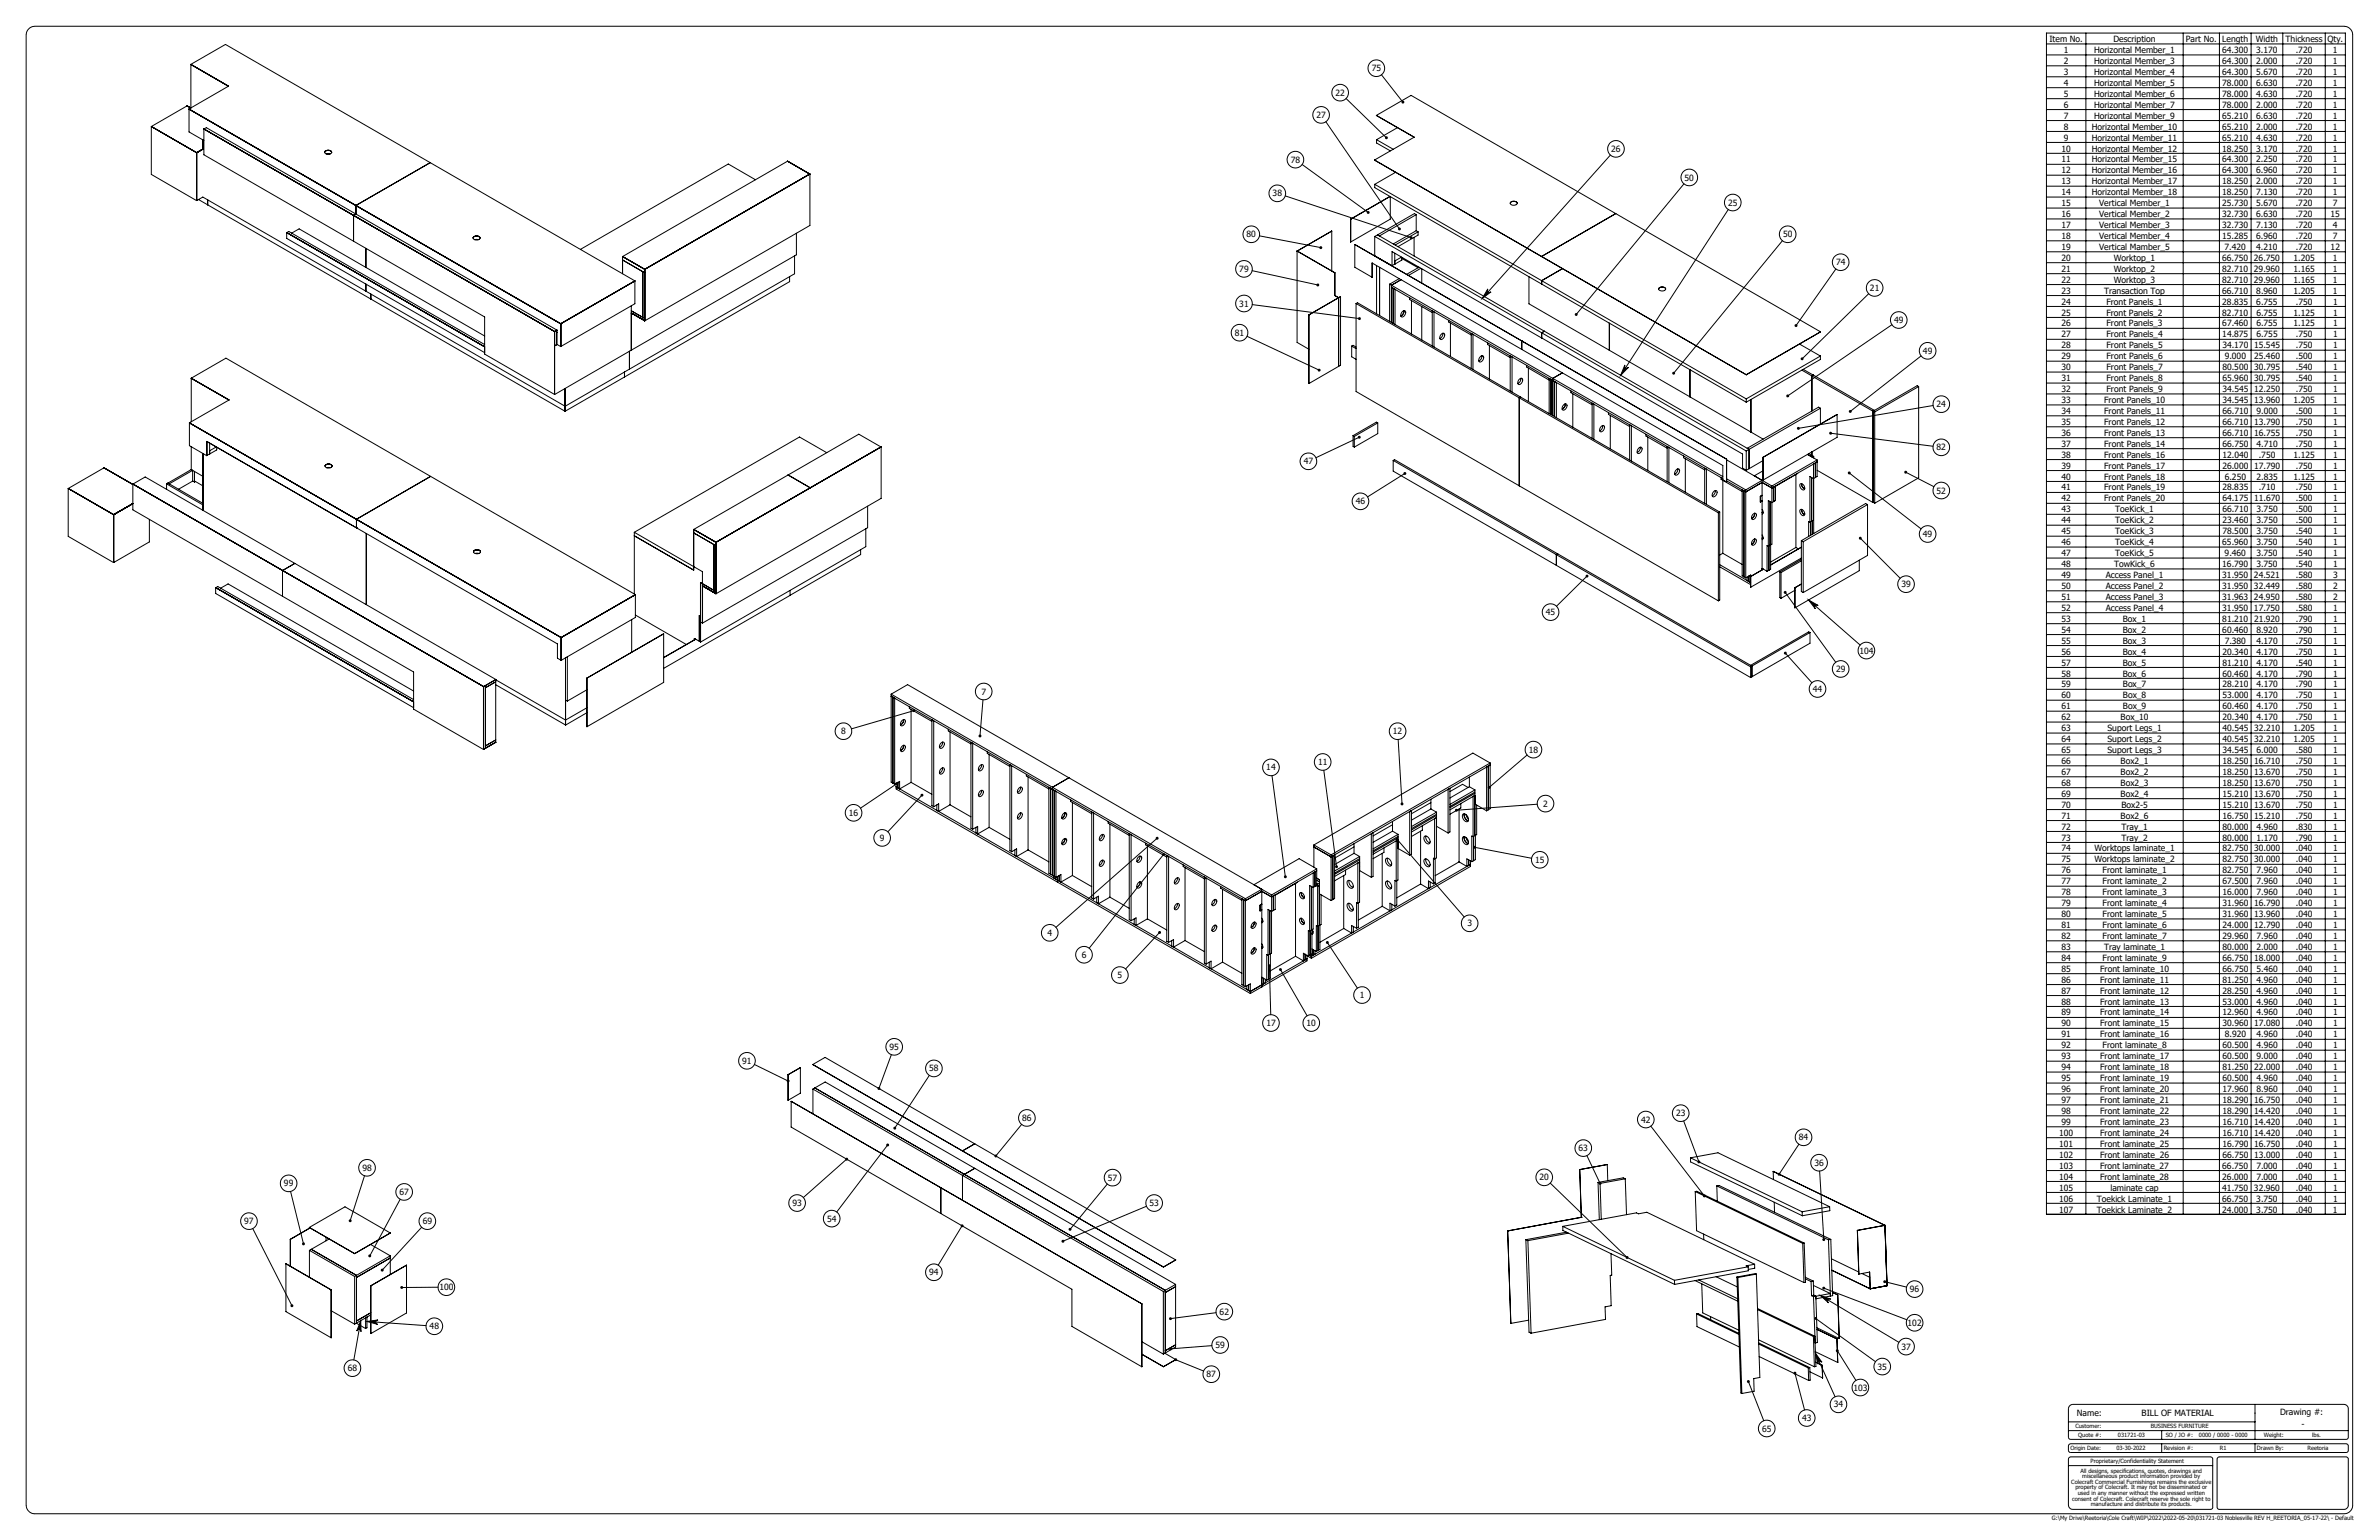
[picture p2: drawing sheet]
<svg xmlns="http://www.w3.org/2000/svg" width="864mm" height="559mm" viewBox="0 0 864 559" stroke-linecap="round" stroke-linejoin="round" font-family="sans-serif">
<defs><g id="words">
<g font-size="3.1">
<text x="744" y="15.3">Item No.</text>
<text x="767.2" y="15.3">Description</text>
<text x="793.5" y="15.3">Part No.</text>
<text x="806.7" y="15.3">Length</text>
<text x="818.9" y="15.3">Width</text>
<text x="829.7" y="15.3">Thickness</text>
<text x="844.9" y="15.3">Qty.</text>
<text x="749.2" y="19.3">1</text>
<text x="749.2" y="23.2">2</text>
<text x="760.2" y="19.3">Horizontal Member_1</text>
<text x="760.2" y="23.2">Horizontal Member_3</text>
<text x="806.7" y="19.3">64.300</text>
<text x="806.7" y="23.2">64.300</text>
<text x="819.1" y="19.3">3.170</text>
<text x="819.1" y="23.2">2.000</text>
<text x="833.4" y="19.3">.720</text>
<text x="833.4" y="23.2">.720</text>
<text x="846.9" y="19.3">1</text>
<text x="846.9" y="23.2">1</text>
<text x="497.9" y="25.9">75</text>
<text x="749.2" y="27.2">3</text>
<text x="760.2" y="27.2">Horizontal Member_4</text>
<text x="806.7" y="27.2">64.300</text>
<text x="819.1" y="27.2">5.670</text>
<text x="833.4" y="27.2">.720</text>
<text x="846.9" y="27.2">1</text>
<text x="484.8" y="34.7">22</text>
<text x="749.2" y="31.2">4</text>
<text x="749.2" y="35.1">5</text>
<text x="760.2" y="31.2">Horizontal Member_5</text>
<text x="760.2" y="35.1">Horizontal Member_6</text>
<text x="806.7" y="31.2">78.000</text>
<text x="806.7" y="35.1">78.000</text>
<text x="819.1" y="31.2">6.630</text>
<text x="819.1" y="35.1">4.630</text>
<text x="833.4" y="31.2">.720</text>
<text x="833.4" y="35.1">.720</text>
<text x="846.9" y="31.2">1</text>
<text x="846.9" y="35.1">1</text>
<text x="749.2" y="39.1">6</text>
<text x="760.2" y="39.1">Horizontal Member_7</text>
<text x="806.7" y="39.1">78.000</text>
<text x="819.1" y="39.1">2.000</text>
<text x="833.4" y="39.1">.720</text>
<text x="846.9" y="39.1">1</text>
<text x="477.9" y="42.8">27</text>
<text x="749.2" y="43.1">7</text>
<text x="749.2" y="47">8</text>
<text x="759.3" y="47">Horizontal Member_10</text>
<text x="760.2" y="43.1">Horizontal Member_9</text>
<text x="806.7" y="43.1">65.210</text>
<text x="806.7" y="47">65.210</text>
<text x="819.1" y="43.1">6.630</text>
<text x="819.1" y="47">2.000</text>
<text x="833.4" y="43.1">.720</text>
<text x="833.4" y="47">.720</text>
<text x="846.9" y="43.1">1</text>
<text x="846.9" y="47">1</text>
<text x="749.2" y="51">9</text>
<text x="759.3" y="51">Horizontal Member_11</text>
<text x="806.7" y="51">65.210</text>
<text x="819.1" y="51">4.630</text>
<text x="833.4" y="51">.720</text>
<text x="846.9" y="51">1</text>
<text x="468.6" y="59">78</text>
<text x="584.9" y="55.1">26</text>
<text x="748.3" y="55">10</text>
<text x="748.3" y="59">11</text>
<text x="759.3" y="55">Horizontal Member_12</text>
<text x="759.3" y="59">Horizontal Member_15</text>
<text x="806.7" y="55">18.250</text>
<text x="806.7" y="59">64.300</text>
<text x="819.1" y="55">3.170</text>
<text x="819.1" y="59">2.250</text>
<text x="833.4" y="55">.720</text>
<text x="833.4" y="59">.720</text>
<text x="846.9" y="55">1</text>
<text x="846.9" y="59">1</text>
<text x="611.5" y="65.5">50</text>
<text x="748.3" y="62.9">12</text>
<text x="759.3" y="62.9">Horizontal Member_16</text>
<text x="806.7" y="62.9">64.300</text>
<text x="819.1" y="62.9">6.960</text>
<text x="833.4" y="62.9">.720</text>
<text x="846.9" y="62.9">1</text>
<text x="462" y="71.3">38</text>
<text x="748.3" y="66.9">13</text>
<text x="748.3" y="70.9">14</text>
<text x="759.3" y="66.9">Horizontal Member_17</text>
<text x="759.3" y="70.9">Horizontal Member_18</text>
<text x="806.7" y="66.9">18.250</text>
<text x="806.7" y="70.9">18.250</text>
<text x="819.1" y="66.9">2.000</text>
<text x="819.1" y="70.9">7.130</text>
<text x="833.4" y="66.9">.720</text>
<text x="833.4" y="70.9">.720</text>
<text x="846.9" y="66.9">1</text>
<text x="846.9" y="70.9">1</text>
<text x="627.3" y="74.6">25</text>
<text x="748.3" y="74.8">15</text>
<text x="762" y="74.8">Vertical Member_1</text>
<text x="806.7" y="74.8">25.730</text>
<text x="819.1" y="74.8">5.670</text>
<text x="833.4" y="74.8">.720</text>
<text x="846.9" y="74.8">7</text>
<text x="748.3" y="78.8">16</text>
<text x="748.3" y="82.8">17</text>
<text x="762" y="78.8">Vertical Member_2</text>
<text x="762" y="82.8">Vertical Member_3</text>
<text x="806.7" y="78.8">32.730</text>
<text x="806.7" y="82.8">32.730</text>
<text x="819.1" y="78.8">6.630</text>
<text x="819.1" y="82.8">7.130</text>
<text x="833.4" y="78.8">.720</text>
<text x="833.4" y="82.8">.720</text>
<text x="846" y="78.8">15</text>
<text x="846.9" y="82.8">4</text>
<text x="452.5" y="86.1">80</text>
<text x="647.3" y="86.1">50</text>
<text x="748.3" y="86.7">18</text>
<text x="762" y="86.7">Vertical Member_4</text>
<text x="806.7" y="86.7">15.285</text>
<text x="819.1" y="86.7">6.960</text>
<text x="833.4" y="86.7">.720</text>
<text x="846.9" y="86.7">7</text>
<text x="748.3" y="90.7">19</text>
<text x="748.3" y="94.7">20</text>
<text x="762" y="90.7">Vertical Mamber_5</text>
<text x="767.3" y="94.7">Worktop_1</text>
<text x="806.7" y="94.7">66.750</text>
<text x="807.6" y="90.7">7.420</text>
<text x="818.2" y="94.7">26.750</text>
<text x="819.1" y="90.7">4.210</text>
<text x="832.5" y="94.7">1.205</text>
<text x="833.4" y="90.7">.720</text>
<text x="846.1" y="90.7">12</text>
<text x="846.9" y="94.7">1</text>
<text x="449.9" y="98.7">79</text>
<text x="666.5" y="96.3">74</text>
<text x="748.3" y="98.6">21</text>
<text x="767.3" y="98.6">Worktop_2</text>
<text x="806.7" y="98.6">82.710</text>
<text x="818.2" y="98.6">29.960</text>
<text x="832.5" y="98.6">1.165</text>
<text x="846.9" y="98.6">1</text>
<text x="678.8" y="105.6">21</text>
<text x="748.3" y="102.6">22</text>
<text x="748.3" y="106.6">23</text>
<text x="763.8" y="106.6">Transaction Top</text>
<text x="767.3" y="102.6">Worktop_3</text>
<text x="806.7" y="102.6">82.710</text>
<text x="806.7" y="106.6">66.710</text>
<text x="818.2" y="102.6">29.960</text>
<text x="819.1" y="106.6">8.960</text>
<text x="832.5" y="102.6">1.165</text>
<text x="832.5" y="106.6">1.205</text>
<text x="846.9" y="102.6">1</text>
<text x="846.9" y="106.6">1</text>
<text x="449.9" y="111.2">31</text>
<text x="748.3" y="110.5">24</text>
<text x="764.7" y="110.5">Front Panels_1</text>
<text x="806.7" y="110.5">28.835</text>
<text x="819.1" y="110.5">6.755</text>
<text x="833.4" y="110.5">.750</text>
<text x="846.9" y="110.5">1</text>
<text x="687.6" y="117.2">49</text>
<text x="748.3" y="114.5">25</text>
<text x="748.4" y="118.5">26</text>
<text x="764.7" y="114.5">Front Panels_2</text>
<text x="764.7" y="118.5">Front Panels_3</text>
<text x="806.7" y="114.5">82.710</text>
<text x="806.7" y="118.5">67.460</text>
<text x="819.1" y="114.5">6.755</text>
<text x="819.1" y="118.5">6.755</text>
<text x="832.5" y="114.5">1.125</text>
<text x="832.5" y="118.5">1.125</text>
<text x="846.9" y="114.5">1</text>
<text x="846.9" y="118.5">1</text>
<text x="448.3" y="121.8">81</text>
<text x="748.4" y="122.4">27</text>
<text x="764.7" y="122.4">Front Panels_4</text>
<text x="806.7" y="122.4">14.875</text>
<text x="819.1" y="122.4">6.755</text>
<text x="833.4" y="122.4">.750</text>
<text x="846.9" y="122.4">1</text>
<text x="698.1" y="128.4">49</text>
<text x="748.4" y="126.4">28</text>
<text x="748.4" y="130.4">29</text>
<text x="764.7" y="126.4">Front Panels_5</text>
<text x="764.7" y="130.4">Front Panels_6</text>
<text x="806.7" y="126.4">34.170</text>
<text x="807.6" y="130.4">9.000</text>
<text x="818.2" y="126.4">15.545</text>
<text x="818.2" y="130.4">25.460</text>
<text x="833.4" y="126.4">.750</text>
<text x="833.4" y="130.4">.500</text>
<text x="846.9" y="126.4">1</text>
<text x="846.9" y="130.4">1</text>
<text x="748.4" y="134.3">30</text>
<text x="764.7" y="134.3">Front Panels_7</text>
<text x="806.7" y="134.3">80.500</text>
<text x="818.2" y="134.3">30.795</text>
<text x="833.4" y="134.3">.540</text>
<text x="846.9" y="134.3">1</text>
<text x="748.4" y="138.3">31</text>
<text x="748.4" y="142.3">32</text>
<text x="764.7" y="138.3">Front Panels_8</text>
<text x="764.7" y="142.3">Front Panels_9</text>
<text x="806.7" y="138.3">65.960</text>
<text x="806.7" y="142.3">34.545</text>
<text x="818.2" y="138.3">30.795</text>
<text x="818.2" y="142.3">12.250</text>
<text x="833.4" y="138.3">.540</text>
<text x="833.4" y="142.3">.750</text>
<text x="846.9" y="138.3">1</text>
<text x="846.9" y="142.3">1</text>
<text x="703" y="147.8">24</text>
<text x="748.4" y="146.2">33</text>
<text x="763.8" y="146.2">Front Panels_10</text>
<text x="806.7" y="146.2">34.545</text>
<text x="818.2" y="146.2">13.960</text>
<text x="832.6" y="146.2">1.205</text>
<text x="846.9" y="146.2">1</text>
<text x="748.4" y="150.2">34</text>
<text x="748.4" y="154.2">35</text>
<text x="763.8" y="150.2">Front Panels_11</text>
<text x="763.8" y="154.2">Front Panels_12</text>
<text x="806.7" y="150.2">66.710</text>
<text x="806.7" y="154.2">66.710</text>
<text x="818.2" y="154.2">13.790</text>
<text x="819.1" y="150.2">9.000</text>
<text x="833.4" y="150.2">.500</text>
<text x="833.4" y="154.2">.750</text>
<text x="846.9" y="150.2">1</text>
<text x="846.9" y="154.2">1</text>
<text x="748.4" y="158.1">36</text>
<text x="763.8" y="158.1">Front Panels_13</text>
<text x="806.7" y="158.1">66.710</text>
<text x="818.2" y="158.1">16.755</text>
<text x="833.4" y="158.1">.750</text>
<text x="846.9" y="158.1">1</text>
<text x="703" y="163.4">82</text>
<text x="748.4" y="162.1">37</text>
<text x="748.4" y="166.1">38</text>
<text x="763.8" y="162.1">Front Panels_14</text>
<text x="763.8" y="166.1">Front Panels_16</text>
<text x="806.7" y="162.1">66.750</text>
<text x="806.7" y="166.1">12.040</text>
<text x="819.1" y="162.1">4.710</text>
<text x="819.9" y="166.1">.750</text>
<text x="832.6" y="166.1">1.125</text>
<text x="833.4" y="162.1">.750</text>
<text x="846.9" y="166.1">1</text>
<text x="846.9" y="162.1">1</text>
<text x="473.3" y="168.5">47</text>
<text x="748.4" y="170">39</text>
<text x="763.8" y="170">Front Panels_17</text>
<text x="806.7" y="170">26.000</text>
<text x="818.2" y="170">17.790</text>
<text x="833.4" y="170">.750</text>
<text x="846.9" y="170">1</text>
<text x="703" y="179.1">52</text>
<text x="748.4" y="174">40</text>
<text x="748.4" y="178">41</text>
<text x="763.8" y="174">Front Panels_18</text>
<text x="763.8" y="178">Front Panels_19</text>
<text x="806.7" y="178">28.835</text>
<text x="807.6" y="174">6.250</text>
<text x="819.1" y="174">2.835</text>
<text x="819.9" y="178">.710</text>
<text x="832.6" y="174">1.125</text>
<text x="833.4" y="178">.750</text>
<text x="846.9" y="178">1</text>
<text x="846.9" y="174">1</text>
<text x="492.2" y="183">46</text>
<text x="748.4" y="181.9">42</text>
<text x="748.4" y="185.9">43</text>
<text x="763.8" y="181.9">Front Panels_20</text>
<text x="767.8" y="185.9">ToeKick_1</text>
<text x="806.7" y="181.9">64.175</text>
<text x="806.7" y="185.9">66.710</text>
<text x="818.2" y="181.9">11.670</text>
<text x="819.1" y="185.9">3.750</text>
<text x="833.4" y="181.9">.500</text>
<text x="833.4" y="185.9">.500</text>
<text x="846.9" y="181.9">1</text>
<text x="846.9" y="185.9">1</text>
<text x="748.4" y="189.9">44</text>
<text x="767.8" y="189.9">ToeKick_2</text>
<text x="806.7" y="189.9">23.460</text>
<text x="819.1" y="189.9">3.750</text>
<text x="833.4" y="189.9">.500</text>
<text x="846.9" y="189.9">1</text>
<text x="698.1" y="194.9">49</text>
<text x="748.4" y="197.9">46</text>
<text x="748.4" y="193.8">45</text>
<text x="767.8" y="197.9">ToeKick_4</text>
<text x="767.8" y="193.8">ToeKick_3</text>
<text x="806.7" y="197.9">65.960</text>
<text x="806.7" y="193.8">78.500</text>
<text x="819.1" y="197.9">3.750</text>
<text x="819.1" y="193.8">3.750</text>
<text x="833.4" y="197.9">.540</text>
<text x="833.4" y="193.8">.540</text>
<text x="846.9" y="193.9">1</text>
<text x="846.9" y="197.9">1</text>
<text x="748.4" y="201.8">47</text>
<text x="767.8" y="201.8">ToeKick_5</text>
<text x="807.6" y="201.8">9.460</text>
<text x="819.1" y="201.8">3.750</text>
<text x="833.4" y="201.8">.540</text>
<text x="846.9" y="201.8">1</text>
<text x="748.4" y="205.8">48</text>
<text x="748.4" y="209.8">49</text>
<text x="764.4" y="209.8">Access Panel_1</text>
<text x="767.5" y="205.8">TowKick_6</text>
<text x="806.7" y="205.8">16.790</text>
<text x="806.7" y="209.8">31.950</text>
<text x="818.2" y="209.8">24.521</text>
<text x="819.1" y="205.8">3.750</text>
<text x="833.4" y="205.8">.540</text>
<text x="833.4" y="209.8">.580</text>
<text x="846.9" y="205.8">1</text>
<text x="846.9" y="209.8">3</text>
<text x="690.2" y="213.1">39</text>
<text x="748.4" y="213.7">50</text>
<text x="764.4" y="213.7">Access Panel_2</text>
<text x="806.7" y="213.7">31.950</text>
<text x="818.2" y="213.7">32.449</text>
<text x="833.4" y="213.7">.580</text>
<text x="846.9" y="213.7">2</text>
<text x="748.4" y="217.7">51</text>
<text x="748.4" y="221.7">52</text>
<text x="764.4" y="217.7">Access Panel_3</text>
<text x="764.4" y="221.7">Access Panel_4</text>
<text x="806.7" y="217.7">31.963</text>
<text x="806.7" y="221.7">31.950</text>
<text x="818.2" y="217.7">24.950</text>
<text x="818.2" y="221.7">17.750</text>
<text x="833.4" y="217.7">.580</text>
<text x="833.4" y="221.7">.580</text>
<text x="846.9" y="217.7">2</text>
<text x="846.9" y="221.7">1</text>
<text x="561.2" y="223.2">45</text>
<text x="748.4" y="225.6">53</text>
<text x="770.6" y="225.6">Box_1</text>
<text x="806.7" y="225.6">81.210</text>
<text x="818.2" y="225.6">21.920</text>
<text x="833.4" y="225.6">.790</text>
<text x="846.9" y="225.6">1</text>
<text x="748.4" y="229.6">54</text>
<text x="748.4" y="233.6">55</text>
<text x="770.6" y="229.6">Box_2</text>
<text x="770.6" y="233.6">Box_3</text>
<text x="806.7" y="229.6">60.460</text>
<text x="807.6" y="233.6">7.380</text>
<text x="819.1" y="229.6">8.920</text>
<text x="819.1" y="233.6">4.170</text>
<text x="833.4" y="229.6">.790</text>
<text x="833.4" y="233.6">.750</text>
<text x="846.9" y="229.6">1</text>
<text x="846.9" y="233.6">1</text>
<text x="675" y="237.2">104</text>
<text x="748.4" y="237.6">56</text>
<text x="770.6" y="237.6">Box_4</text>
<text x="806.7" y="237.6">20.340</text>
<text x="819.1" y="237.6">4.170</text>
<text x="833.4" y="237.6">.750</text>
<text x="846.9" y="237.6">1</text>
<text x="666.5" y="243.9">29</text>
<text x="748.4" y="241.5">57</text>
<text x="748.4" y="245.5">58</text>
<text x="770.6" y="241.5">Box_5</text>
<text x="770.6" y="245.5">Box_6</text>
<text x="806.7" y="241.5">81.210</text>
<text x="806.7" y="245.5">60.460</text>
<text x="819.1" y="241.5">4.170</text>
<text x="819.1" y="245.5">4.170</text>
<text x="833.4" y="241.5">.540</text>
<text x="833.4" y="245.5">.790</text>
<text x="846.9" y="241.5">1</text>
<text x="846.9" y="245.5">1</text>
<text x="658.1" y="251.1">44</text>
<text x="748.4" y="249.5">59</text>
<text x="770.7" y="249.5">Box_7</text>
<text x="806.7" y="249.5">28.210</text>
<text x="819.1" y="249.5">4.170</text>
<text x="833.4" y="249.5">.790</text>
<text x="846.9" y="249.5">1</text>
<text x="356.3" y="252">7</text>
<text x="748.4" y="253.4">60</text>
<text x="748.4" y="257.4">61</text>
<text x="770.7" y="253.4">Box_8</text>
<text x="770.7" y="257.4">Box_9</text>
<text x="806.7" y="253.4">53.000</text>
<text x="806.7" y="257.4">60.460</text>
<text x="819.1" y="253.4">4.170</text>
<text x="819.1" y="257.4">4.170</text>
<text x="833.4" y="253.4">.750</text>
<text x="833.4" y="257.4">.750</text>
<text x="846.9" y="253.4">1</text>
<text x="846.9" y="257.4">1</text>
<text x="748.4" y="261.4">62</text>
<text x="769.8" y="261.4">Box_10</text>
<text x="806.7" y="261.4">20.340</text>
<text x="819.1" y="261.4">4.170</text>
<text x="833.4" y="261.4">.750</text>
<text x="846.9" y="261.4">1</text>
<text x="305.3" y="266.4">8</text>
<text x="505.7" y="266.4">12</text>
<text x="748.4" y="265.3">63</text>
<text x="748.4" y="269.3">64</text>
<text x="765" y="265.3">Suport Legs_1</text>
<text x="765" y="269.3">Suport Legs_2</text>
<text x="806.7" y="265.3">40.545</text>
<text x="806.7" y="269.3">40.545</text>
<text x="818.3" y="265.3">32.210</text>
<text x="818.3" y="269.3">32.210</text>
<text x="832.6" y="265.3">1.205</text>
<text x="832.6" y="269.3">1.205</text>
<text x="846.9" y="265.3">1</text>
<text x="846.9" y="269.3">1</text>
<text x="555" y="273.1">18</text>
<text x="748.4" y="273.3">65</text>
<text x="765" y="273.3">Suport Legs_3</text>
<text x="806.7" y="273.3">34.545</text>
<text x="819.1" y="273.3">6.000</text>
<text x="833.4" y="273.3">.580</text>
<text x="846.9" y="273.3">1</text>
<text x="459.7" y="279.6">14</text>
<text x="478.5" y="277.6">11</text>
<text x="748.4" y="277.2">66</text>
<text x="748.4" y="281.2">67</text>
<text x="769.8" y="277.2">Box2_1</text>
<text x="769.8" y="281.2">Box2_2</text>
<text x="806.7" y="277.2">18.250</text>
<text x="806.7" y="281.2">18.250</text>
<text x="818.3" y="277.2">16.710</text>
<text x="818.3" y="281.2">13.670</text>
<text x="833.4" y="277.2">.750</text>
<text x="833.4" y="281.2">.750</text>
<text x="846.9" y="277.2">1</text>
<text x="846.9" y="281.2">1</text>
<text x="748.4" y="285.2">68</text>
<text x="769.8" y="285.2">Box2_3</text>
<text x="806.7" y="285.2">18.250</text>
<text x="818.3" y="285.2">13.670</text>
<text x="833.4" y="285.2">.750</text>
<text x="846.9" y="285.2">1</text>
<text x="560.2" y="292.7">2</text>
<text x="748.4" y="289.1">69</text>
<text x="748.4" y="293.1">70</text>
<text x="769.8" y="289.1">Box2_4</text>
<text x="770.1" y="293.1">Box2-5</text>
<text x="806.7" y="289.1">15.210</text>
<text x="806.8" y="293.1">15.210</text>
<text x="818.3" y="289.1">13.670</text>
<text x="818.3" y="293.1">13.670</text>
<text x="833.4" y="289.1">.750</text>
<text x="833.4" y="293.1">.750</text>
<text x="846.9" y="289.1">1</text>
<text x="846.9" y="293.1">1</text>
<text x="308.2" y="296">16</text>
<text x="748.4" y="297.1">71</text>
<text x="769.8" y="297.1">Box2_6</text>
<text x="806.8" y="297.1">16.750</text>
<text x="818.3" y="297.1">15.210</text>
<text x="833.4" y="297.1">.750</text>
<text x="846.9" y="297.1">1</text>
<text x="319.4" y="305.2">9</text>
<text x="748.4" y="301">72</text>
<text x="748.4" y="305">73</text>
<text x="770.1" y="301">Tray_1</text>
<text x="770.1" y="305">Tray_2</text>
<text x="806.8" y="301">80.000</text>
<text x="806.8" y="305">80.000</text>
<text x="819.1" y="301">4.960</text>
<text x="819.1" y="305">1.170</text>
<text x="833.4" y="301">.830</text>
<text x="833.4" y="305">.790</text>
<text x="846.9" y="301">1</text>
<text x="846.9" y="305">1</text>
<text x="748.4" y="309">74</text>
<text x="760.3" y="309">Worktops laminate_1</text>
<text x="806.8" y="309">82.750</text>
<text x="818.3" y="309">30.000</text>
<text x="833.4" y="309">.040</text>
<text x="846.9" y="309">1</text>
<text x="557.3" y="313.1">15</text>
<text x="748.4" y="312.9">75</text>
<text x="748.4" y="316.9">76</text>
<text x="760.3" y="312.9">Worktops laminate_2</text>
<text x="763.2" y="316.9">Front laminate_1</text>
<text x="806.8" y="312.9">82.750</text>
<text x="806.8" y="316.9">82.750</text>
<text x="818.3" y="312.9">30.000</text>
<text x="819.1" y="316.9">7.960</text>
<text x="833.4" y="312.9">.040</text>
<text x="833.4" y="316.9">.040</text>
<text x="846.9" y="312.9">1</text>
<text x="846.9" y="316.9">1</text>
<text x="748.4" y="320.9">77</text>
<text x="763.2" y="320.9">Front laminate_2</text>
<text x="806.8" y="320.9">67.500</text>
<text x="819.1" y="320.9">7.960</text>
<text x="833.4" y="320.9">.040</text>
<text x="846.9" y="320.9">1</text>
<text x="748.4" y="324.8">78</text>
<text x="748.4" y="328.8">79</text>
<text x="763.2" y="324.8">Front laminate_3</text>
<text x="763.2" y="328.8">Front laminate_4</text>
<text x="806.8" y="324.8">16.000</text>
<text x="806.8" y="328.8">31.960</text>
<text x="818.3" y="328.8">16.790</text>
<text x="819.1" y="324.8">7.960</text>
<text x="833.4" y="324.8">.040</text>
<text x="833.4" y="328.8">.040</text>
<text x="846.9" y="324.8">1</text>
<text x="846.9" y="328.8">1</text>
<text x="748.4" y="332.8">80</text>
<text x="763.2" y="332.8">Front laminate_5</text>
<text x="806.8" y="332.8">31.960</text>
<text x="818.3" y="332.8">13.960</text>
<text x="833.4" y="332.8">.040</text>
<text x="846.9" y="332.8">1</text>
<text x="380.2" y="339.6">4</text>
<text x="532.7" y="336.1">3</text>
<text x="748.4" y="336.7">81</text>
<text x="748.4" y="340.7">82</text>
<text x="763.2" y="336.7">Front laminate_6</text>
<text x="763.2" y="340.7">Front laminate_7</text>
<text x="806.8" y="336.7">24.000</text>
<text x="806.8" y="340.7">29.960</text>
<text x="818.3" y="336.7">12.790</text>
<text x="819.1" y="340.7">7.960</text>
<text x="833.4" y="336.7">.040</text>
<text x="833.4" y="340.7">.040</text>
<text x="846.9" y="336.7">1</text>
<text x="846.9" y="340.7">1</text>
<text x="392.7" y="347.6">6</text>
<text x="748.4" y="344.7">83</text>
<text x="763.8" y="344.7">Tray laminate_1</text>
<text x="806.8" y="344.7">80.000</text>
<text x="819.1" y="344.7">2.000</text>
<text x="833.4" y="344.7">.040</text>
<text x="846.9" y="344.7">1</text>
<text x="748.4" y="348.6">84</text>
<text x="748.4" y="352.6">85</text>
<text x="762.4" y="352.6">Front laminate_10</text>
<text x="763.2" y="348.6">Front laminate_9</text>
<text x="806.8" y="348.6">66.750</text>
<text x="806.8" y="352.6">66.750</text>
<text x="818.3" y="348.6">18.000</text>
<text x="819.1" y="352.6">5.460</text>
<text x="833.4" y="348.6">.040</text>
<text x="833.4" y="352.6">.040</text>
<text x="846.9" y="348.6">1</text>
<text x="846.9" y="352.6">1</text>
<text x="405.7" y="354.9">5</text>
<text x="748.4" y="356.6">86</text>
<text x="762.4" y="356.6">Front laminate_11</text>
<text x="806.8" y="356.6">81.250</text>
<text x="819.1" y="356.6">4.960</text>
<text x="833.4" y="356.6">.040</text>
<text x="846.9" y="356.6">1</text>
<text x="493.6" y="362.2">1</text>
<text x="748.4" y="360.5">87</text>
<text x="748.4" y="364.5">88</text>
<text x="762.4" y="360.5">Front laminate_12</text>
<text x="762.4" y="364.5">Front laminate_13</text>
<text x="806.8" y="360.5">28.250</text>
<text x="806.8" y="364.5">53.000</text>
<text x="819.1" y="360.5">4.960</text>
<text x="819.1" y="364.5">4.960</text>
<text x="833.4" y="360.5">.040</text>
<text x="833.4" y="364.5">.040</text>
<text x="846.9" y="360.5">1</text>
<text x="846.9" y="364.5">1</text>
<text x="748.4" y="368.5">89</text>
<text x="762.4" y="368.5">Front laminate_14</text>
<text x="806.8" y="368.5">12.960</text>
<text x="819.1" y="368.5">4.960</text>
<text x="833.4" y="368.5">.040</text>
<text x="846.9" y="368.5">1</text>
<text x="459.7" y="372.3">17</text>
<text x="474.3" y="372.3">10</text>
<text x="748.4" y="372.4">90</text>
<text x="748.4" y="376.4">91</text>
<text x="762.4" y="372.4">Front laminate_15</text>
<text x="762.4" y="376.4">Front laminate_16</text>
<text x="806.8" y="372.4">30.960</text>
<text x="807.6" y="376.4">8.920</text>
<text x="818.3" y="372.4">17.080</text>
<text x="819.1" y="376.4">4.960</text>
<text x="833.4" y="372.4">.040</text>
<text x="833.4" y="376.4">.040</text>
<text x="846.9" y="372.4">1</text>
<text x="846.9" y="376.4">1</text>
<text x="322.9" y="381">95</text>
<text x="748.4" y="380.4">92</text>
<text x="763.2" y="380.4">Front laminate_8</text>
<text x="806.8" y="380.4">60.500</text>
<text x="819.1" y="380.4">4.960</text>
<text x="833.4" y="380.4">.040</text>
<text x="846.9" y="380.4">1</text>
<text x="269.5" y="386">91</text>
<text x="337.3" y="388.8">58</text>
<text x="748.4" y="384.3">93</text>
<text x="748.4" y="388.3">94</text>
<text x="762.4" y="384.3">Front laminate_17</text>
<text x="762.4" y="388.3">Front laminate_18</text>
<text x="806.8" y="384.3">60.500</text>
<text x="806.8" y="388.3">81.250</text>
<text x="818.3" y="388.3">22.000</text>
<text x="819.1" y="384.3">9.000</text>
<text x="833.4" y="384.3">.040</text>
<text x="833.4" y="388.3">.040</text>
<text x="846.9" y="384.3">1</text>
<text x="846.9" y="388.3">1</text>
<text x="748.4" y="392.3">95</text>
<text x="762.4" y="392.3">Front laminate_19</text>
<text x="806.8" y="392.3">60.500</text>
<text x="819.1" y="392.3">4.960</text>
<text x="833.4" y="392.3">.040</text>
<text x="846.9" y="392.3">1</text>
<text x="748.4" y="396.3">96</text>
<text x="748.4" y="400.2">97</text>
<text x="762.4" y="396.3">Front laminate_20</text>
<text x="762.4" y="400.2">Front laminate_21</text>
<text x="806.8" y="396.3">17.960</text>
<text x="806.8" y="400.2">18.290</text>
<text x="818.3" y="400.2">16.750</text>
<text x="819.1" y="396.3">8.960</text>
<text x="833.4" y="396.3">.040</text>
<text x="833.4" y="400.2">.040</text>
<text x="846.9" y="396.3">1</text>
<text x="846.9" y="400.2">1</text>
<text x="371.1" y="406.8">86</text>
<text x="595.8" y="407.3">42</text>
<text x="608.4" y="405">23</text>
<text x="748.4" y="404.2">98</text>
<text x="762.4" y="404.2">Front laminate_22</text>
<text x="806.8" y="404.2">18.290</text>
<text x="818.3" y="404.2">14.420</text>
<text x="833.4" y="404.2">.040</text>
<text x="846.9" y="404.2">1</text>
<text x="653" y="413.8">84</text>
<text x="747.5" y="412.1">100</text>
<text x="748.4" y="408.2">99</text>
<text x="762.4" y="408.2">Front laminate_23</text>
<text x="762.4" y="412.1">Front laminate_24</text>
<text x="806.8" y="408.2">16.710</text>
<text x="806.8" y="412.1">16.710</text>
<text x="818.3" y="408.2">14.420</text>
<text x="818.3" y="412.1">14.420</text>
<text x="833.4" y="408.2">.040</text>
<text x="833.4" y="412.1">.040</text>
<text x="846.9" y="408.2">1</text>
<text x="846.9" y="412.1">1</text>
<text x="573.1" y="417.7">63</text>
<text x="747.5" y="416.1">101</text>
<text x="762.4" y="416.1">Front laminate_25</text>
<text x="806.8" y="416.1">16.790</text>
<text x="818.3" y="416.1">16.750</text>
<text x="833.4" y="416.1">.040</text>
<text x="846.9" y="416.1">1</text>
<text x="131.6" y="424.9">98</text>
<text x="658.7" y="423">36</text>
<text x="747.5" y="424.1">103</text>
<text x="747.5" y="420.1">102</text>
<text x="762.4" y="424.1">Front laminate_27</text>
<text x="762.4" y="420.1">Front laminate_26</text>
<text x="806.7" y="424.1">66.750</text>
<text x="806.8" y="420.1">66.750</text>
<text x="818.3" y="420.1">13.000</text>
<text x="819.1" y="424.1">7.000</text>
<text x="833.4" y="424.1">.040</text>
<text x="833.4" y="420.1">.040</text>
<text x="846.9" y="424.1">1</text>
<text x="846.9" y="420.1">1</text>
<text x="103.1" y="430.5">99</text>
<text x="402.2" y="428.4">57</text>
<text x="558.9" y="428.3">20</text>
<text x="747.5" y="428.1">104</text>
<text x="762.4" y="428.1">Front laminate_28</text>
<text x="806.7" y="428.1">26.000</text>
<text x="819.1" y="428.1">7.000</text>
<text x="833.4" y="428.1">.040</text>
<text x="846.9" y="428.1">1</text>
<text x="145" y="433.6">67</text>
<text x="287.7" y="437.7">93</text>
<text x="417.3" y="437.7">53</text>
<text x="747.5" y="432">105</text>
<text x="747.5" y="436">106</text>
<text x="761.2" y="436">Toekick Laminate_1</text>
<text x="766.1" y="432">laminate cap</text>
<text x="806.7" y="436">66.750</text>
<text x="806.7" y="432">41.750</text>
<text x="818.2" y="432">32.960</text>
<text x="819.1" y="436">3.750</text>
<text x="833.4" y="436">.040</text>
<text x="833.4" y="432">.040</text>
<text x="846.9" y="436">1</text>
<text x="846.9" y="432">1</text>
<text x="300.2" y="443.3">54</text>
<text x="747.5" y="440">107</text>
<text x="761.2" y="440">Toekick Laminate_2</text>
<text x="806.7" y="440">24.000</text>
<text x="819.1" y="440">3.750</text>
<text x="833.4" y="440">.040</text>
<text x="846.9" y="440">1</text>
<text x="88.7" y="444.2">97</text>
<text x="153.4" y="444.2">69</text>
<text x="337.3" y="462.8">94</text>
<text x="159.5" y="468.2">100</text>
<text x="693.3" y="468.9">96</text>
<text x="442.7" y="477.1">62</text>
<text x="156" y="482.4">48</text>
<text x="692.5" y="481.1">102</text>
<text x="441.2" y="489.1">59</text>
<text x="690.2" y="489.7">37</text>
<text x="126.2" y="497.6">68</text>
<text x="681.6" y="497">35</text>
<text x="438" y="499.8">87</text>
<text x="672.8" y="504.6">103</text>
<text x="654.2" y="515.7">43</text>
<text x="665.7" y="510.7">34</text>
<text x="753.9" y="513.9">Name:</text>
<text x="777.4" y="513.9">BILL OF MATERIAL</text>
<text x="827.7" y="513.3">Drawing #:</text>
<text x="639.7" y="519.5">65</text>
<text x="835.4" y="517.6">-</text>
</g>
<g font-size="2.1">
<text x="753.4" y="518.2">Customer:</text>
<text x="754.4" y="521.4">Quote #:</text>
<text x="768.8" y="521.4">031721-03</text>
<text x="780.8" y="518.2">BUSINESS FURNITURE</text>
<text x="786.2" y="521.4">SO / JO #:</text>
<text x="798.2" y="521.4">0000 / 0000 - 0000</text>
<text x="821.8" y="521.5">Weight:</text>
<text x="839.4" y="521.5">lbs.</text>
<text x="751.6" y="526.2">Origin Date:</text>
<text x="768.3" y="526.2">03-30-2022</text>
<text x="785.4" y="526.2">Revision #:</text>
<text x="805.8" y="526.2">R1</text>
<text x="819.3" y="526.2">Drawn By:</text>
<text x="837.6" y="526.2">Reetoria</text>
<text x="758.9" y="531">Proprietary/Confidentiality Statement</text>
<text x="751.9" y="538.4">Colecraft Commercial Furnishings remains the exclusive</text>
<text x="755.2" y="534.4">All designs, specifications, quotes, drawings and</text>
<text x="755.9" y="536.4">miscellaneous product information provided by</text>
<text x="752.2" y="544.5">consent of Colecraft. Colecraft reserve the sole right to</text>
<text x="753.4" y="540.5">property of Colecraft. It may not be disseminated or</text>
<text x="754.2" y="542.5">used in any manner without the expressed written</text>
<text x="744.9" y="551.7">G:\My Drive\Reetoria\Cole Craft\WIP\2022\2022-05-20\031721-03 Noblesville REV H_REETORIA_05-17-22\ - Default</text>
<text x="758.9" y="546.5">manufacture and distribute its products.</text>
</g>
</g></defs>
<g fill="none" stroke="#000" stroke-width=".36">
<path d="M10.2 10.8l1.2-1 1.3-.3h838.2a3.2 3.2 0 0 1 3.1 3.2v533.4a3.1 3.1 0 0 1-3.1 3.2h-838.2a3.2 3.2 0 0 1-3.2-3.2v-533.4zM742.9 12h108.5v428.6h-108.5zM742.9 15.9h108.5M742.9 19.9h108.5M757.2 12v428.6M792.5 12v428.6M805.7 12v428.6M817.2 12v428.6M828.7 12v428.6M844.1 12v428.6M67.9 38.4l1.4 .8M67.9 38.4h.1"/>
<path d="M67.9 38.4l-13 7.5M68.6 39.6l60.6 35M68.6 39.5v8.4l5.4 3.1M68.6 39.5l135 78M69.3 23.4v15.8M69.3 23.4l13.7 7.9-14.4 8.2M69.3 23.4l12.5-7.3 148.7 85.8M488.6 35.7l14.7 14.3M501.5 27.1l7.8 10M742.9 23.9h108.5M742.9 27.9h108.5M742.9 31.8h108.5"/>
<path d="M742.9 35.8h108.5M742.9 39.8h108.5M54.9 45.9l16.5 9.5M54.9 45.9v17.4l16.4 9.5M71.3 55.4h.1M71.4 55.4v.1M71.4 55.4l-.1 17.4M71.4 55.5v17.3M72 55l-.6 .4M73.6 50.7v3.4M73.6 54.2l-2.2 1.2M73.6 54.1l-2.2 1.3"/>
<path d="M73.6 50.7v3.5M73.6 54.2l-2.2 1.3M74 46.8l127.3 73.5M74 46.8h.1M74 46.8v9.4l54.3 31.3M74 46.8l.9-.5 54.3 31.4M117.9 55.3a1.46 1.46 0 0 1 2.5 0M118 54.9a1.28 1.28 0 0 1 1.4-.5 1.28 1.28 0 0 1 .9 1.2 1.42 1.42 0 0 1-2.4-.5zM118.5 55.9h1.3M156.2 59l-27 15.5M285.9 58.5l8.1 4.6M285.9 58.5h.1"/>
<path d="M285.9 58.5l-59.9 34.6M472.7 59.7l24 17.4M481.3 44.2l26.7 38.9M499 58.1h.1M499 58.1l134.9 77.9M499.6 41.9l13.8 7.9-14.4 8.3M499.6 41.9l12.6-7.3 74.3 42.9M499.6 41.9l13.7 7.9M499.7 50.7v1.2l5 2.9M499.7 50.7l6 3.5M507.3 46.3l-7.6 4.4M584.6 56.3l-46.5 52"/>
<path d="M742.9 43.7h108.5M742.9 47.7h108.5M742.9 51.7h108.5M742.9 55.6h108.5M742.9 59.6h108.5M71.4 72.7v.1M71.4 72.7l-.1 .1M71.4 72.8l2.2-1.3 131.5 75.9M72 72.4l133.1 76.8M75.4 72.5v1.8M129.2 77.7l-.9 .5v9.3M129.2 74.5v3.2"/>
<path d="M129.2 77.7l73 42.1M129.2 74.5l74.4 42.9M274.2 65.2l-9.8-5.7-53.7 31M293.9 63.1h.1M294 63.1l-60 34.6M294 63.1v18.7l-59.9 34.6M294 63.1l-59.9 34.7M466.5 71.1l45.8 15.1M490.3 79.5v8.3M490.3 79.5v.1M499 66.9v1.2l134.9 77.8M499 66.9l134.9 77.8"/>
<path d="M504.6 71.3l-14.3 8.2M504.7 71.3v8.2l-14.4 8.3M506.6 62.5l-7.6 4.4M514.1 77.9l-13.4 7.7M514.1 77.9v5.8M514.1 77.9l-.7-.4-13.3 7.7M548.2 73.8a1.5 1.5 0 0 1 2.6 0M548.4 73.4a1.45 1.45 0 0 1 2.4 .5 1.42 1.42 0 0 1-2.5-.3zM586.5 77.5l-26.9 15.6M586.5 77.5l74.4 42.9M611.3 66.7l-39.1 47.4M627.4 76l-39.1 60.2"/>
<path d="M742.9 63.6h108.5M742.9 67.6h108.5M742.9 71.5h108.5M742.9 75.5h108.5M742.9 79.4h108.5M104.1 84.4v2.1l71.8 41.5M104.1 84.4l71.8 41.5M104.1 84.4h.1M104.1 84.4l.7-.4 71.1 41M105.9 84.6l2.7-1.6 67.3 38.9M128.3 87.5l47.6 27.5v13.5l25.4 14.6M132.8 90.1v6.9"/>
<path d="M171.7 86.4a1.5 1.5 0 0 1 2.6 0M171.9 86a1.45 1.45 0 0 1 2.4 .5 1.43 1.43 0 0 1-2.5-.3zM172.3 87h1.4M226 93.1l8 4.6M226 93.1v6.2M226 94.3l8 4.7M226 93.1l8.1 4.6M233.4 98.6v17.4M234 97.7v18.7M234 97.7l.1 .1M288.4 92.9v6.4l-59.9 34.6M289.1 84.6v7.9l-59.9 34.6"/>
<path d="M454.5 98.2l23.9 5.2M457.2 85.6l22.3 4.3M470.9 91.1v33.1l4.2 2.5M470.9 91.1l13.7 7.9M483.4 83.9h.1M483.4 83.9l-12.5 7.2M483.4 83.9v14.4M484.6 99l-.1 8.2M484.6 99v8.2M490.3 87.8h.1M491.8 88.7v8.3l6.3 3.6M491.8 88.7l60.6 35"/>
<path d="M491.8 88.7h.1M498.1 95.5v5.1M499 85.8v7l6.3 3.6M499 85.8l60.6 35M499.7 93.2v.1M499.7 96.4v17.5M500.1 85.2l60.5 35M500.1 85.2l-1.1 .6M500.8 93.8v.1M500.8 97v17.5M505.3 96.4v-5.1l54.3 31.4M506.3 91.9v3.9"/>
<path d="M506.3 94.7h.1M506.3 95.8h.1M506.3 95.8l-1 .6M508.7 93.3l-2.4 1.4M508.9 93.4v1l-2.6 1.4M508.9 93.8l5.9 3.4 .3-.2-4.5 2.6M513.3 86.1v6.8M514.1 83.7l.7 .4M514.1 83.7l-8.3 4.8M514.8 84.1l-8.3 4.8M514.8 84.1v1.2l-7.3 4.2M515.8 97.4l-4.5 2.5"/>
<path d="M516.1 97.5v5.2M559.6 93.1h.1M559.6 93.1l74.3 42.9M567.2 97.5l-7.6 4.3v1.3M647 87.3l-39.4 48.1M666.4 97.6l-14.4 20.5M742.9 83.4h108.5M742.9 87.4h108.5M742.9 91.4h108.5M742.9 95.3h108.5M742.9 99.3h108.5M132.8 103.1v2.6"/>
<path d="M134.6 106.7v1.8M202 119.9v5.2M202.2 119.8l-.9 .5M202.2 119.8v5.2M203.6 117.4v8.4M203.6 117.5h.1M229.2 113.6l4.8 2.8M229.2 112.8l4.2 2.4M229.2 113.6l4.8 2.7M229.2 110.9v16.2M230.5 102l-26.9 15.5M230.5 101.9v8.3l-26.9 15.6"/>
<path d="M230.5 101.9l-26.9 15.5M234 116.4h.1M286.6 100.4v1.8l-59.9 34.6M454.6 110.5l38.9 5.1M475.1 114.3l.1 24.9M484.5 107.2h.1M484.5 107.2l1.4 .9M484.6 107.2l1.4 .8M486 108l-.1 25v-24.9M486 108l-.1 .1M486.6 107.6h.1M486.6 107.6l-11.5 6.7"/>
<path d="M486.6 107.6v24.9l-11.4 6.7M492.3 110.1l.5-.2 131.5 75.9M492.3 110.1l59.2 34.3M492.3 110.1v32l131.5 75.9M498.1 100.6v-5.2l127.3 73.5v5.2l1.3 .8M504.4 103.1l.7 .4M504.4 103.1v13.5M505.1 103.5v13.5M505.1 103.5l120.3 69.4M505.7 104.6l.7 .4v12.8M505.7 104.6v12.8M505.7 104.6l-.6-.4 58.6 33.8"/>
<path d="M507.9 101.1l-3.5 2M508.6 101.5l-3.5 2M509.2 113a.7 .7 0 0 1 1.1 0 .7 .7 0 0 1-.2 1 .88 .88 0 0 1-.6 1 .88 .88 0 0 1-1-.4l.1-.8zM509.6 112.7a1.97 1.97 0 0 1-1.1 2M511.7 108.1v.6l8.2 4.7M512.4 109v12.2M516.1 111.2v12.2M525.9 116.2v.6l8.2 4.8M526.5 117.2v12.2M540.1 104.8a.79 .79 0 0 0 .1 1.1 .79 .79 0 0 0 1.1 0l-3.2 2.4zM555 100.4v9.8l29.2 16.9M584.2 117.2v9.9"/>
<path d="M584.3 117.3v9.8l29.1 16.9M602.1 104.9a1.5 1.5 0 0 1 2.6 0M602.3 104.5a1.45 1.45 0 0 1 2.3 .5 1.38 1.38 0 0 1-1.3 .6 1.38 1.38 0 0 1-1.1-.9zM678.4 106.6l-24.2 23.6M686.8 117.8l-37.8 25.9M742.9 103.3h108.5M742.9 107.2h108.5M742.9 111.2h108.5M742.9 115.2h108.5M742.9 119.1h108.5M69.4 137.2v15.8M69.4 137.3l13.7 7.8"/>
<path d="M69.4 137.2l13.7 7.9M69.4 137.2l12.6-7.2 74.3 42.9M201.3 120.3h.1M201.3 125.5h.1M201.3 120.3v22.9M202.2 125l-.9 .5M202.2 125l1.4 .8M202.2 120.6l-.2 .1M226.7 135v1.8M226.7 136.8l-21.6 12.4M228.5 133.9l-23.4 13.5M228.5 127.5v6.4"/>
<path d="M229.2 127.1l-27.9 16.1M452.7 122l26.2 12.3M490.7 125.6l1.6 .9M490.7 125.6l.5-.3 1.1 .6M490.7 125.6v3.9l1.6 .9M519.9 125.6v-12.8l.7 .4v12.7M523.2 121.3a.74 .74 0 0 1 1.1-.3 .74 .74 0 0 1 0 1.2 .9 .9 0 0 1-.6 .9 .9 .9 0 0 1-1.1-.4zM523.8 120.9a1.87 1.87 0 0 1-1.1 1.9M534.1 133.7v-12.7l.6 .4v12.7M537.4 129.4a.73 .73 0 0 1 1.1-.1 .73 .73 0 0 1-.1 1.1 .94 .94 0 0 1-.6 .8 .94 .94 0 0 1-1-.2l.1-.7zM537.9 129.1a1.82 1.82 0 0 1-1.1 1.9M540 124.4v.6l8.2 4.8"/>
<path d="M540.7 125.4v12.1M551.4 137.8a.78 .78 0 0 1 1.2-.4 .78 .78 0 0 1-.1 1.3 .79 .79 0 0 1-.6 .8 .79 .79 0 0 1-.9-.5zM552.1 137.3a1.75 1.75 0 0 1-1.1 1.8M552.4 123.7v3.1M552.4 123.7h.1M552.4 123.7l74.4 42.9M554.2 132.6v.6l8.2 4.7M554.8 133.6v12.1M559.6 120.8v1.9M559.6 122.7h.1M559.6 120.8l74.3 42.9M559.6 122.6l73 42.1v5.2l1.3 .7"/>
<path d="M560.6 120.2l-1 .6M560.6 120.2l74.3 42.9M563 137.7v12.7M563 137.7l-.6-.4v12.8M563 137.7l.7 .3M563.7 138l61.7 35.7M563.7 138l.6 .4M564.3 138.4l.7 .4v12.8M564.3 138.4v12.8M567.2 135.3l-3.5 2v13.5M584.3 127l-.1 .1M589.8 132.4a.78 .78 0 0 0 .3 1.1 .78 .78 0 0 0 1-.2l-2.8 2.9z"/>
<path d="M613.4 134.1v9.9M613.5 134.2v9.8l22 12.7M653.2 124.8l7.6 4.4M654.1 134.3l3.6 2.1M654.6 134l3.6 2.1M657.7 136.4v12.8M657.8 136.5v12.6M657.8 136.5l22 12.7M657.8 136.5l.5-.4 22 12.8M658.2 136.1l-.5 .3M658.2 136.1v.1M660.8 129.2v1.2l-26.9 15.5"/>
<path d="M660.8 129.2l-26.9 15.5M660.9 120.4l-27 15.6M660.9 120.4h.1M697.4 129.2l-25.7 20.1M742.9 123.1h108.5M742.9 127.1h108.5M742.9 131.1h108.5M742.9 135h108.5M742.9 139h108.5M68.8 153.5l60.6 35M68.8 153.4v8.3l6.2 3.6M68.8 153.4l134.9 78"/>
<path d="M83.1 145.1l-14.3 8.3M201.3 143.1v.1M205.1 149.2h.1M205.1 147.4h.1M205.1 140.9v8.3M491.2 158.1l.4 .3M491.2 158.1v3.9l.4 .2M491.6 158.4v3.8M493.4 158.6l-15.7 7.5M500.1 153.5l-8.5 4.9M500.1 153.5v3.8l-8.5 4.9M500.1 153.5l-.5-.3-8.4 4.9"/>
<path d="M548.2 141.9v-12.7l.7 .3v12.8M551.5 144.4v31.9M551.5 144.4l72.3 41.7M552 144.1l-.5 .3M567.5 147a.74 .74 0 0 1 1.2-.3 .74 .74 0 0 1 0 1.1 .92 .92 0 0 1-.6 .9 .92 .92 0 0 1-1-.2l.1-.9zM568.2 146.5v.1a1.96 1.96 0 0 1-1.1 1.8M570.3 141.9v.6l7.7 4.4M570.9 142.8v12.2M578 159v-12.7l.6 .3v12.8M581.4 154.6a.7 .7 0 0 1 1 .1 .7 .7 0 0 1-.1 1 .88 .88 0 0 1-.6 .9 .88 .88 0 0 1-1-.4l.1-.7zM581.8 154.4a1.97 1.97 0 0 1-1.1 1.9M583.9 149.7v.7l7.7 4.4"/>
<path d="M584.6 150.7v12.1M597.5 157.6v.6l7.7 4.4M598.2 158.6v12.1M613.5 143.9l-.1 .1M633.9 144.7v1.2M635.5 145v11.7M635.7 156.7h-.2M635.7 144.9v11.9l4.3 2.5M660.8 148.1v5.8M660.8 148.1l-25.9 15M660.8 148.1l-.6-.4-25.9 15M664.5 157.2l37.2 4.7"/>
<path d="M666.9 150.4h.1M666.9 150.4l-26.9 15.5M666.9 150.4v8.3l-26.9 15.5M679.8 149.2v33.1M680 149.2v33.1l.5 .3M680 149.2l.5 .3M680.3 148.9l-.5 .3M680.3 148.9v.1M680.5 149.5v33.1M696.5 140.3l-.5-.4-16 9.3M696.5 140.3l-16 9.2M696.5 140.3v33.1l-16 9.2"/>
<path d="M701.7 147.1l-48.9 8.3M742.9 142.9h108.5M742.9 146.9h108.5M742.9 150.9h108.5M742.9 154.9h108.5M742.9 158.8h108.5M24.8 177.3v17.3l16.4 9.5M24.8 177.2l16.4 9.5M24.8 177.2v.1M37.7 169.8l10.5 6M37.7 169.8h.1M37.7 169.8l-12.9 7.4"/>
<path d="M48.2 175.6l54.4 31.4M48.2 175.6l4.5-2.5 127.3 73.5M48.2 175.6v9.4l101.9 58.8v13.5l25.4 14.7M60.5 175.6l13.2 7.6M60.5 175.6v2M61 175.3l-.5 .3M61 175.3l12.7 7.4M69.4 170.4l-8.4 4.9M69.4 170.4l.5 .3M69.4 162.1v8.3M69.4 170.4l4.3 2.5M69.9 170.7l-8.5 4.9-.4-.3"/>
<path d="M69.9 170.7v3.9l-5.1 2.9M69.9 174.5l.7 .4M70.6 171.1v3.8M70.6 174.5l3.1 1.8M70.9 174.7l-.3 .2M73.7 164.6v20.6M75 165.3v-5.1l127.4 73.4v5.2l1.3 .8M75.1 165.3h-.1M76.1 163.5h.1M76.1 164.7h.1M76.1 164.7l-1 .6M76.1 160.8v3.9"/>
<path d="M76.1 163.5v1.2M78.5 162.2l-2.4 1.3M78.7 162.2v1.1l-2.6 1.4M118 169.1a1.5 1.5 0 0 1 2.5 0M118.1 168.8a1.41 1.41 0 0 1 2.4 .5 1.4 1.4 0 0 1-1.3 .5 1.4 1.4 0 0 1-1.2-.9zM118.6 169.7h1.3M156.3 172.9l-26.9 15.5v3.1M156.3 172.9l74.3 42.9M286.1 172.3l8 4.7M300.1 164.3l-9.9-5.7-59.9 34.5M319.9 162.2l-60 34.6M319.9 162.2l-8.2-4.6-59.9 34.5"/>
<path d="M319.9 162.2v18.6l-60 34.6M505.7 167.1v3.9l129.8 74.9M505.7 167.1l129.8 74.9M505.7 167.1l.5-.3 129.8 74.9M510 171.8l-13.6 8.5M591.6 166.9v-12.7l.6 .3v12.8M594.8 162.7a.74 .74 0 0 1 1.1-.3 .74 .74 0 0 1 0 1.1 .94 .94 0 0 1-.5 .9 .94 .94 0 0 1-1.1-.2l.1-.9zM595.4 162.3a1.97 1.97 0 0 1-1.1 1.9M605.2 174.8v-12.8l.6 .4v12.8M608.6 170.4a.72 .72 0 0 1 1.1 0 .72 .72 0 0 1-.1 1 .94 .94 0 0 1-.6 .9 .94 .94 0 0 1-1.1-.2l.2-1zM609 170.1a1.97 1.97 0 0 1-1.1 1.9M611.2 165.5v.6l7.6 4.4"/>
<path d="M611.8 166.4v12.2M622.2 178.2a.72 .72 0 0 1 1.1 0 .72 .72 0 0 1-.1 1.1 .97 .97 0 0 1-.6 .8 .97 .97 0 0 1-1-.1v-.8zM622.7 178a1.87 1.87 0 0 1-1.1 1.9M624.8 173.3v.6l7.6 4.5M625.4 174.3v26.5M626.7 166.6h.1M626.7 166.6v8.3M626.7 174.9h.1M626.8 174.5l6.9 4 6-3.5 3.5 2.1M626.8 166.9l16.4 9.5M626.8 173.7l6.9 4.1M632.4 177.8l.7 .3v31.2l-.7-.3z"/>
<path d="M633.7 177.8l6-3.5v32.5M633.7 177.8v31.9M633.9 163.7v6.9M634.9 163.1l-1 .6M634.9 163.1v7M634.9 170.1l-1 .5M639.7 179.7l-.7 .4v2.1l.7-.4M640 165.9v8.3M640 165.9h.1M640 174.2h.1M640 167.1l-5.1 3M640 170.9l-3.2 1.7"/>
<path d="M643.2 176.4v21l-.7 .4M643.9 176.7l.6-.3v5.2l-.6 .4M643.9 176.7v5.3M643.9 176.7l-.7 .4M651.9 172.2v26.4M652.6 171.7l-8.1 4.8M653.6 175.5a1.35 1.35 0 0 1 1.3 .8 1.35 1.35 0 0 1-.2 1.5 1.55 1.55 0 0 1-1.1-2.3zM654 175.5a1.99 1.99 0 0 0 1.1 1.9M656.7 164.6l1.7 1M657.6 173.3v15.8M657.7 164v1.2M657.8 163.9v1.3"/>
<path d="M658.4 165.6l-.5 .3-1.8-1 3.5 2M658.4 165.6v.6M658.4 173.6v20M659 173.3l-.7 .4-1.3-.8v16.6M659 168l-.7 .4v20.3l-.7 .4M659 168v5.3M659 168l.6-.4-16.4 9.5M659.6 170.6l20.2 11.7M659.6 166.9v6l-.6 .4M659.6 166.9l-16.4 9.5M671.3 171.6l26.1 20.3M691.8 171.3l10.2 5.3"/>
<path d="M742.9 162.8h108.5M742.9 166.8h108.5M742.9 170.7h108.5M742.9 174.7h108.5M742.9 178.7h108.5M41.2 186.8l7-4-6.9 4M41.2 186.8h.1M41.2 186.7v17.4M41.2 186.7v.1M41.3 186.8v17.3M41.9 186.4l-.7 .4M48.2 182.7l-7 4"/>
<path d="M54.2 188.5v8.1l-12.9 7.5M129.4 191.6h.1M133 193.6v25.8M172 199.8a1.45 1.45 0 0 1 2.4 .5 1.38 1.38 0 0 1-1.3 .7 1.38 1.38 0 0 1-1.2-1zM230.3 193.1l24.7 14.3v18.7M230.3 193.1v22.4M251.8 192.1v14.8l-21.5-12.5M251.8 192.1l8.1 4.7M251.8 193.4l8.1 4.6-.7-.4v17.4M251.8 192.1h.1M259.9 196.8v18.6M259.9 196.8h.1"/>
<path d="M312.4 199.5v1.7l-25.6 14.8M314.3 191.9v6.5l-60 34.6M315 183.7v7.8l-60 34.6M618.8 182.6v-12.7l.6 .4v12.7M623.8 186.1v31.9M624.3 185.8l-.5 .3M624.3 185.8v31.9l-.5 .3M636.2 186.8a.78 .78 0 0 1 1.2-.5 .78 .78 0 0 1 0 1.3 .83 .83 0 0 1-.6 .9 .83 .83 0 0 1-1-.4zM636.3 196a.73 .73 0 0 1 1.1-.3 .73 .73 0 0 1 0 1.2 .92 .92 0 0 1-.5 .8 .92 .92 0 0 1-1.1-.2l.1-.9zM636.9 195.6a1.78 1.78 0 0 1-1.1 1.8M636.9 186.2a1.79 1.79 0 0 1-1.1 1.9M639.7 185.9l.3 .2"/>
<path d="M639.7 195.3l.3 .1M639.7 184.8a1.08 1.08 0 0 1 0 1.7M639.7 194.1a1.08 1.08 0 0 1 0 1.7M641.9 198.2l-.4-.3v9.4M642.1 198.1v8.8M642.5 182v15.8M642.5 197.8l-.6 .4M642.8 197.7v8.9l-.7 .3M643.9 182l-.7 .4-1.3-.8v16.6M651.9 198.6l1 .6M651.9 198.6l-9.1 5.3M653.5 184.9a1.31 1.31 0 0 1 1.4 .7 1.31 1.31 0 0 1-.2 1.5 1.58 1.58 0 0 1-1.2-2.2z"/>
<path d="M653.9 196.2v18.4l.7 .4M653.9 196.2l.7 .4M654 184.8a1.91 1.91 0 0 0 1.1 1.9M654.6 196.6v18.4M657 189.5l-.4-.3v5.4M657.2 189.4v4.9M657.6 189.1l-.6 .4M657.9 189v4.9M675.3 195.3l14.5 14.5M677.9 183.1l-23.3 13.5M677.9 183.1v18.4l-23.3 13.5M677.9 183.1l-.6-.4-23.4 13.5"/>
<path d="M680 182.2l-.2 .1M742.9 182.6h108.5M742.9 186.6h108.5M742.9 190.6h108.5M742.9 194.6h108.5M742.9 198.5h108.5M41.2 204.1h.1M78.3 213.3l71.8 41.4M78.3 213.3v2l71.8 41.5M78.4 213.2l-.1 .1M78.4 213.2l71.7 41.5M78.4 213.2l.7-.4 71 41.1"/>
<path d="M80.1 213.4l2.7-1.5 67.3 38.9M102.6 207l72.9 42.1M102.6 207h.1M102.6 207v9.4M107 204.4l-4.4 2.6M171.9 200.2a1.46 1.46 0 0 1 2.5 0M172.5 200.8h1.3M230.6 215.8l-26.9 15.6M230.6 215.8v8.2l-26.9 15.6M254.3 211.4l4.9 2.8zM254.3 211.4v21.6M255 212.6h.1"/>
<path d="M255 212.6l4.9 2.8M259.2 215l.7 .4M259.2 215l-4.2-2.5 4.9 2.9M259.9 215.4h.1M286.8 214.2v1.8l-45.9 26.5M565.5 201l-.5 .3v3.8M576.1 209.1l-11.1 10.9M624.3 204.9l11.2 6.5-1.3-.8v-1.2M624.3 205.7l11.2 6.4M625.4 200.8l-1.1 .6M625.4 200.8l7 4M633.1 209.3l.6 .4"/>
<path d="M633.7 209.7l1.8-1.1v4.5M634.9 209v2M635.5 209.2h.1M635.5 213.1h.1M639.7 206.2l1.8 1.1M640.1 206.5l-4.6 2.7M640.2 206.5l-4.7 2.7M642.1 206.9l-.6 .4M642.8 205l11.1-6.4-11.1 6.4M646.1 207.5l.4 .3M646.1 207.5v9.3l.4 .3M646.5 207.8v9.3"/>
<path d="M648 214.9l18.4 25.4M651.5 213.3h.1M651.5 213.3l.1 7.3M651.5 213.3l2.4-1.4-2.3 1.4M651.5 214.2l-5 2.9M651.6 213.3v7.3M653.9 202.5l-18.4 10.6M653.9 203.5l-7.4 4.3M653.9 203l-7.8 4.5M656.5 217.7l18.8 16.4M656.5 217.7l3.5 2a.79 .79 0 0 0-1.1 .1 .79 .79 0 0 0 .1 1.1zM674.9 203.3v3.8l-23.3 13.5"/>
<path d="M742.9 202.5h108.5M742.9 206.4h108.5M742.9 210.4h108.5M742.9 214.4h108.5M742.9 218.4h108.5M203.7 231.3v8.3M203.7 231.4h.1M203.7 239.6h.1M205.3 238.7v24.4M206 238.3v16.1M229.3 224.8v11.9M230.6 223.2l18.5 10.7"/>
<path d="M240.9 230v17.6l-27.8 16.1M240.9 230l-27.8 16.1M240.9 230l-27.9 16.1M252.1 231.7l.4 .2-11.6 6.7M252.1 231.7v.5M252.1 231.7l1.8 1M252.6 232l-11.7 6.7M253.9 232.7l.4 .2M254.3 225.7l.7 .4M254.3 223.6l-.4-.2v9.3M254.3 225.7h.1M254.3 232.9v.1"/>
<path d="M255 226.1h.1M648.1 237l9.7 10.8M657 229.5l-21 12.2M657 229.5v3.9l-21 12.2M657 229.5l-.4-.2-21.1 12.1 .5 .3M742.9 222.3h108.5M742.9 226.3h108.5M742.9 230.3h108.5M742.9 234.2h108.5M742.9 238.2h108.5M175.5 249.1h.1M175.5 249.1v22.9"/>
<path d="M176.2 248.8v22.7l3.8-2.2M180 248.5l25.3 14.6M180 247.4l-3.8 2.2M180 246.7l25.3 14.6M180 246.6v22.7M180 246.6l-4.5 2.6M205.3 254h.1M205.3 254l.7 .4M213 258.6l-7.7 4.5M213 256.8l-7.7 4.5M213 246.1h.1M213 246.1l.1 17.6"/>
<path d="M213 250.3l-7 4.1M323.5 251.9v31.9l.6 .4M323.5 251.9l6-3.5 132.1 76.3M323.5 251.9l128.6 74.2M324.1 253l-.6-.4 128.6 74.2M324.1 253v31.2M324.1 253l.7 .4v31.2M330.1 256.4v.6l8.2 4.8M330.7 257.4v26.5M331.7 257.9l-22.6 6.6M356.8 253.9l-1.1 13.2M635.5 242v3.9"/>
<path d="M636 241.7l-.5 .3M636 241.7v3.9M636 245.6l-.5 .3M742.9 242.2h108.5M742.9 246.1h108.5M742.9 250.1h108.5M742.9 254.1h108.5M742.9 258.1h108.5M180 269.3h.1M180 268.5l-3.8 2.2M180 269.3l-4.5 2.7M205.3 263.1h.1"/>
<path d="M205.3 261.3h.1M213 263.7h.1M327.5 270.8a.71 .71 0 0 1 1.1-.2 .71 .71 0 0 1-.1 1.1 .94 .94 0 0 1-.6 .9 .94 .94 0 0 1-1-.2v-.6zM327.5 261.4a.73 .73 0 0 1 1.1-.1 .73 .73 0 0 1-.1 1.1 .94 .94 0 0 1-.6 .9 .94 .94 0 0 1-1-.3v-.6zM328 270.4a1.83 1.83 0 0 1-1.1 1.9M328 261.1a1.79 1.79 0 0 1-1.1 1.9M338.3 261.2l.6 .3v31.2l-.6-.4zM341.4 279.2a.76 .76 0 0 1 1.2-.5 .76 .76 0 0 1 .1 1.2 .92 .92 0 0 1-.6 .9 .92 .92 0 0 1-1-.3zM341.4 269.8a.78 .78 0 0 1 1.2-.4 .78 .78 0 0 1 0 1.3 .83 .83 0 0 1-.6 .8 .83 .83 0 0 1-1-.4zM342.1 269.3a1.83 1.83 0 0 1-1.1 1.9M342.1 278.6a1.75 1.75 0 0 1-1.1 1.9M344.2 264.6v.6l8.3 4.7"/>
<path d="M344.9 265.6v26.4M352.5 269.3l.6 .4v31.2l-.6-.4zM355.8 277.8a.72 .72 0 0 1 1.1-.2 .72 .72 0 0 1-.1 1.1 .88 .88 0 0 1-.6 1 .88 .88 0 0 1-1-.4l.1-.8zM356.3 277.5a1.87 1.87 0 0 1-1.1 1.8M358.4 272.8v.6l8.2 4.7M359.1 273.8v26.4M366.6 277.5l.6 .4v31.2l-.6-.4zM480.6 279.5l4.6 35M507.5 268.3l1.5 23.4M540.3 278l-.7 .3v15.9M540.3 278v15.8M540.3 278l.6-.4-57.7 33.3"/>
<path d="M540.9 276.9v16.5l-.6 .4M540.9 276.9l-57.7 33.3M540.9 276.9l-6.2-3.6-57.7 33.3M554.4 274l-13.8 11.7M742.9 262h108.5M742.9 266h108.5M742.9 269.9h108.5M742.9 273.9h108.5M742.9 277.9h108.5M324.1 284.2l.7 .4M324.8 284.6l1.8-1.1v2.8M325.3 284.3v2l58.6 33.8"/>
<path d="M325.6 284.3l-13.3 9M325.9 283.9v2M326.6 286.3l-1.3-.8 128.6 74.3M330.7 283.9l-4.1 2.4M330.7 283.9l7.6 4.3M334.7 288.5l-12.4 13.3M338.9 292.7l1.8-1v2.7M340.1 292.1v2l.6 .3M344.9 292l-4.2 2.4M344.9 292l7.6 4.4M355.8 287.1a.73 .73 0 0 1 1.1-.2 .73 .73 0 0 1-.1 1.2 .84 .84 0 0 1-.6 .9 .84 .84 0 0 1-1-.5zM356.3 286.8a1.87 1.87 0 0 1-1.1 1.9"/>
<path d="M369.9 295.3a.72 .72 0 0 1 1.1-.2 .72 .72 0 0 1 0 1.1 .94 .94 0 0 1-.6 .9 .94 .94 0 0 1-1-.2v-.7zM369.9 285.9a.74 .74 0 0 1 1.1-.1 .74 .74 0 0 1 0 1.1 .94 .94 0 0 1-.6 .9 .94 .94 0 0 1-1-.3v-.7zM370.5 285.6a1.87 1.87 0 0 1-1.1 1.9M370.5 295a1.97 1.97 0 0 1-1.1 1.9M372.6 281v.6l8.2 4.7M373.2 281.9v26.5M380.8 285.7l.6 .3v31.3l-.6-.4zM382.1 286.4l.6 .4M382.7 286.8l.6 .4v31.1M382.7 286.8v31.2M385.9 295.3a.73 .73 0 0 1 1.2-.3 .73 .73 0 0 1 0 1.2 .97 .97 0 0 1-.6 .8 .97 .97 0 0 1-1.1-.1v-.7zM386.5 294.9a1.75 1.75 0 0 1-1.1 1.9"/>
<path d="M388 282.2l-5.9 3.5v31.9M388.7 290.2v.6l7.6 4.5M389.3 291.2v26.5M396.3 294.7l.7 .3v31.2l-.7-.3zM402.3 298.1v.6l7.6 4.4M402.9 299.1v26.4M461.8 281.4l4.8 36.7M505.5 299.3l-7.1 4M505.5 298.1v3.5M511.7 294.5l.7-.4v15.9l-.7 .3zM516.3 299.6v1.6l-3.9 2.3M519.4 291.2l-7 4.1"/>
<path d="M519.4 293.5l2.1 1.2M519.4 290v3.5M519.4 293.5l-7 4.1M521.4 298.3h.1M521.5 295.9l-9.1 5.3M521.5 299.8l4.2 2.5M521.5 294.7l-.1 16.6-.6 .3M521.5 294.7l-9.1 5.2M521.5 295.5l-9.1 5.2M525.7 286.4l.6-.4v15.9l-.6 .4zM529.7 293.5v19.2M530.3 291.6v1.6l-4 2.3"/>
<path d="M531 295.6a1.47 1.47 0 0 1 2 1.5 .83 .83 0 0 1-.5 1.1 .83 .83 0 0 1-1-.6l-.6-1zM531.6 295.3a2.19 2.19 0 0 0 1.4 2.5M532.2 295.6l.4 1 .5 .5M532.9 285.8l-2-1.2-4.6 2.6M533.4 285.5l2 1.1M533.4 282v3.5M533.4 285.5l-7.1 4.1M535.4 288.6l-9.1 5.3M535.4 288.6l-.7 .4v14.6M535.4 288.6v14.6M535.4 287.9l-9.1 5.2M535.4 286.6v5.1l4.2 2.5"/>
<path d="M535.4 286.6l-9.1 5.3M535.4 287.4l-9.1 5.2M536 292.1v10.8l-.6 .3M540.3 293.8l-.7 .4M558 291.8l-29.3 2.2M742.9 281.9h108.5M742.9 285.8h108.5M742.9 289.8h108.5M742.9 293.8h108.5M742.9 297.7h108.5M353.1 300.9l1.8-1v2.7M354.3 300.2v2l.6 .4"/>
<path d="M359.1 300.2l-4.2 2.4M359.1 300.2l7.5 4.4M367.2 309.1l1.8-1.1v2.8M368.4 308.4v2l.6 .4M373.2 308.4l-4.2 2.4M373.2 308.4l7.6 4.3M381.4 317.3l.7 .3M382.1 317.6l.6 .4M382.6 317.9v.7l.6 .3v-.6M382.7 318l.6 .3M383.3 318.3l1.8-1v2.8M383.9 319.3l.6 .4"/>
<path d="M383.9 318.1v2M384.5 319.7l.6 .4M384.5 317.7v2M385.9 304.7a.74 .74 0 0 1 1.2-.3 .74 .74 0 0 1 0 1.1 .94 .94 0 0 1-.6 .9 .94 .94 0 0 1-1.1-.2v-.6zM386.5 304.2a1.79 1.79 0 0 1-1.1 1.9M389.3 317.7l-4.2 2.4M389.3 317.7l7 4M399.6 312.5a.74 .74 0 0 1 1.1-.3 .74 .74 0 0 1 0 1.2 .92 .92 0 0 1-.6 .9 .92 .92 0 0 1-1-.3l.1-.8zM399.6 303.2a.74 .74 0 0 1 1.1-.3 .74 .74 0 0 1 0 1.2 .92 .92 0 0 1-.6 .8 .92 .92 0 0 1-1-.2v-.7zM400.2 302.8a1.75 1.75 0 0 1-1.1 1.9M400.2 312.1a1.79 1.79 0 0 1-1.1 1.9M409.9 302.5v31.2l.7 .4"/>
<path d="M410.6 302.9v31.2M413.2 311a.74 .74 0 0 1 1.1-.3 .74 .74 0 0 1 0 1.2 .92 .92 0 0 1-.6 .9 .92 .92 0 0 1-1-.2l.1-.9zM413.8 310.7a1.75 1.75 0 0 1-1.1 1.8M413.8 320a1.83 1.83 0 0 1-1.1 1.9M415.9 306v.6l7.6 4.4M416.5 307v26.4M420.1 304.2l-36.8 32.3M422.4 310.1l-27 34M423.5 310.4v31.2l.7 .3M424.2 310.8v31.1M426.9 318.8a.73 .73 0 0 1 1.1-.1 .73 .73 0 0 1-.1 1.1 .92 .92 0 0 1-.6 .9 .92 .92 0 0 1-1-.3l.1-.9zM427.4 318.5a1.79 1.79 0 0 1-1.1 1.9"/>
<path d="M429.5 313.8v.6l7.7 4.5M430.2 314.8v26.5M437.2 318.2l.6 .4v31.2l-.6-.4zM477 307.3l6.2 3.6M477 306.6v8M477 306.6l6.2 3.6M477.3 316.4v5.3M477.3 316.4l-.6 .4v5.2M477.3 316.4l.7-.4-16.4 9.5M478 315.3l-16.4 9.4M478 318.7l1 .5v5.1l4.2 2.5M478 319.4l1 .6"/>
<path d="M478 315.3v6l-.7 .4M478 315.3l-6.4-3.7-16.4 9.4M483.2 310.2v16.6M483.8 310.6l.7-.4v15.8l-.7 .4M483.8 310.6v15.8M483.8 310.6l-.6 .3M487.8 317.7v19.2M488.5 315.7v1.6l-4 2.3M489.2 319.6a1.71 1.71 0 0 1 1.7 .9 1.71 1.71 0 0 1-.2 1.8 1.98 1.98 0 0 1-1.5-2.7zM489.7 319.4a2.21 2.21 0 0 0 1.5 2.6M491.5 307.3l-7 4.1M491.5 309.6l2.1 1.2"/>
<path d="M491.5 306.1v3.5M491.5 309.6l-7 4.1M492.9 313.2l.6-.4v14.6l-.6 .4zM493.5 314.4h.1M493.6 312l-9.1 5.3M493.6 312.8l-9.1 5.2M493.6 310.8v5.1l4.2 2.4M493.6 310.8l-9.1 5.3M493.6 311.5l-9.1 5.3M497.8 302.5l.6-.3v15.8l-.6 .3zM498.4 310l9.1-5.3-.7 .4v14.6M501.8 309.7v19.2"/>
<path d="M502.4 307.7v1.6l-4 2.3M503.1 311.6a1.73 1.73 0 0 1 1.8 .7 1.73 1.73 0 0 1 0 1.9 1.86 1.86 0 0 1-1.8-2.6zM503.2 319.8a1.71 1.71 0 0 1 1.7 .9 1.71 1.71 0 0 1-.2 1.9 1.93 1.93 0 0 1-1.5-2.8zM503.7 311.4a2.23 2.23 0 0 0 1.4 2.5M503.7 319.7a2.23 2.23 0 0 0 1.4 2.5M505.5 301.6l2 1.2M505.5 301.6l-7.1 4M506.8 319.7l-.4-.3v9.4M507 319.6v8.8l-.6 .4M507.2 304.6l24.3 28.1M507.5 304l-9.1 5.2M507.5 307.9l4.2 2.4"/>
<path d="M507.5 302.8v16.5l-.7 .4M507.5 302.8l-9.1 5.2M507.5 303.5l-9.1 5.3M507.5 306.3v.1M512.4 301.9l9.1-5.2-.7 .3v14.6M515.7 301.6v19.2M517.1 303.5a1.65 1.65 0 0 1 1.7 .8 1.65 1.65 0 0 1-.1 1.9 2.03 2.03 0 0 1-1.6-2.7zM517.1 311.7a1.77 1.77 0 0 1 1.7 .9 1.77 1.77 0 0 1 0 1.9 1.96 1.96 0 0 1-1.7-2.8zM517.6 303.4a2.14 2.14 0 0 0 1.5 2.5M517.6 311.6a2.14 2.14 0 0 0 1.5 2.5M520.8 311.6l-.5-.2v9.3M521 311.5v8.9l-.7 .3"/>
<path d="M529.7 312.7l-8.7 5M529.7 312.7l2.8 1.7M531 303.8a1.71 1.71 0 0 1 2.1 2 .87 .87 0 0 1-.9 .7 .87 .87 0 0 1-.8-.7l-.5-1.2zM531.6 303.6a2.19 2.19 0 0 0 1.4 2.5M532.2 303.8l.4 1.1 .5 .6M533.2 314l.6-.3-57.8 33.3M533.2 314l-.7 .4M533.2 312v2M533.8 312.4v2l-57.8 33.3M534.3 312.7l-1.8-1.1v2.8M534.7 303.6l-.4-.2v9.3M534.9 312.3l-.6 .4"/>
<path d="M534.9 303.5v8.8M535.3 307.4l20.7 4M535.4 303.2l-.7 .4M535.6 303.1v8.8l-.7 .4M742.9 301.7h108.5M742.9 305.7h108.5M742.9 309.6h108.5M742.9 313.6h108.5M742.9 317.6h108.5M383.9 320.1l70 40.4M397 326.2l1.7-1v2.7M398.1 325.5v2.1l.6 .3"/>
<path d="M402.9 325.5l-4.2 2.4M402.9 325.5l7 4.1M411.7 333.4v2M413.3 320.3a.71 .71 0 0 1 1.1-.2 .71 .71 0 0 1-.1 1.1 .92 .92 0 0 1-.6 .9 .92 .92 0 0 1-1-.2l.1-.9zM416.5 333.4l-4.1 2.4v-2.7l-1.8 1M416.5 333.4l7 4.1M420.9 338.3l-12.3 13.3M426.9 328.2a.71 .71 0 0 1 1.1-.2 .71 .71 0 0 1-.1 1.1 .92 .92 0 0 1-.5 .9 .92 .92 0 0 1-1.1-.2l.1-.9zM427.4 327.8a1.79 1.79 0 0 1-1.1 1.9M440.5 326.7a.73 .73 0 0 1 1.1-.2 .73 .73 0 0 1-.1 1.2 .84 .84 0 0 1-.6 .9 .84 .84 0 0 1-1-.5zM440.6 335.9a.7 .7 0 0 1 1.1 0 .7 .7 0 0 1-.2 1.1 .88 .88 0 0 1-.5 .9 .88 .88 0 0 1-1.1-.4l.1-.7zM441 326.4a1.87 1.87 0 0 1-1.1 1.9"/>
<path d="M441 335.7a1.97 1.97 0 0 1-1.1 1.9M443.1 321.7v.6l7.7 4.4M443.8 322.7v26.4M451.4 326.5v31.2M451.4 326.5l-.6-.4v31.2l.6 .4M451.4 326.5l.7 .3M452.1 326.1l5.9-3.4v35.4M452.1 326.1v31.9M454.9 334.8a.72 .72 0 0 1 1 0 .72 .72 0 0 1-.1 1.1 .94 .94 0 0 1-.6 .9 .94 .94 0 0 1-1-.2l.1-1.1zM455.3 334.6a1.83 1.83 0 0 1-1.1 1.9M458 334.3l.4 .2M458 333.2a1.08 1.08 0 0 1 0 1.7"/>
<path d="M458 328.1l-.6 .4v2l.6-.3M460.9 330.3v15.9M461.6 324.7v21.1l-.7 .4M461.6 325.5l-3.6-2.1-5.9 3.4M462.2 325.1l.7-.4v5.3l-.7 .4M462.2 325.1v5.3M462.2 330.4l-.6 .3-1.3-.7v16.6M462.2 325.1l-.6 .4M470.3 320.5v26.5M471 320.1l-8.1 4.7M471.8 324a1.32 1.32 0 0 1 1.4 .6 1.32 1.32 0 0 1-.1 1.5 1.62 1.62 0 0 1-1.3-2.1zM471.8 333.4a1.35 1.35 0 0 1 1.4 .4 1.35 1.35 0 0 1 .3 1.4 1.16 1.16 0 0 1-1.4-.1 1.16 1.16 0 0 1-.4-1.2z"/>
<path d="M472.4 323.9a1.77 1.77 0 0 0 1.1 1.9M472.4 333.2a1.78 1.78 0 0 0 1.1 1.9M475.4 337.9l-.5-.3v9.3M475.6 337.7v8.9M476 321.6v15.9M476 337.5l-.6 .4M476.2 338.6l.4 .1M476.2 337.6l.4 .4M476.2 337.4v8.8l-.6 .4M476.4 337.3l.2 1.1-.4 .6M476.7 322v15.1l-.7 .4M476.7 322l-1.3-.7v16.6"/>
<path d="M477.3 321.7l-.6 .3M477.9 321.3l.4 .3M478 320.7l.3 .2M478.3 320.9v15.3M478.3 336.2l-.5-.3v9.4M478.5 336.1v8.8M478.9 321.2l-.6 .4M478.9 321.2v14.6M478.9 335.8l-.6 .4M479 320.5l-.7 .4M479.1 335.7v8.8l-.6 .4M479.6 324.7v10.8l-.7 .3"/>
<path d="M483.8 326.4l-.6 .4M487.8 336.9l-8.7 5M487.8 336.9l2.8 1.7M489.2 327.9a1.75 1.75 0 0 1 2 2.1 .94 .94 0 0 1-.9 .6 .94 .94 0 0 1-.9-.8l-.4-.9zM489.7 327.8a2.19 2.19 0 0 0 1.5 2.5M491.3 336.2v2l-.7 .4M492.4 336.8l-1.8-1v2.8M492.9 327.8l-.5-.3v9.3M493.1 327.7v8.7l-.7 .4M501.8 328.9l-8.7 5M501.8 328.9l2.8 1.6M505.2 328.1v2l-.6 .4"/>
<path d="M506.4 328.8l-1.8-1.1v2.8M515.7 320.8l-8.7 5M515.7 320.8l2.8 1.6M519.2 320.1v2l-.7 .3M520.3 320.7l-1.8-1v2.7M742.9 321.6h108.5M742.9 325.5h108.5M742.9 329.5h108.5M742.9 333.4h108.5M742.9 337.4h108.5M425.3 341.3v2M430.2 341.3l-4.2 2.4v-2.8l-1.8 1"/>
<path d="M430.2 341.3l7 4M439 349.1v2.1M443.8 349.1l-4.2 2.4v-2.7l-1.8 1M443.8 349.1l7 4.1M451.4 357.7l.7 .3M452.1 358l1.8-1v3.5M452.6 357.8v1.2l.6 .4M453.2 357.4v2M453.2 359.4l.7 .4M454.7 344.3a.74 .74 0 0 1 1.1-.3 .74 .74 0 0 1 0 1.2 .94 .94 0 0 1-.6 .9 .94 .94 0 0 1-1-.2v-.8zM455.3 343.9v.1a1.75 1.75 0 0 1-1.1 1.8M458 343.6l.4 .2"/>
<path d="M458 342.5a1.08 1.08 0 0 1 0 1.7M458 354.6l1.8 1M458.7 357l-.7 .4M458.7 355v2M459.4 355.4v1.2l-.7 .4M460.3 346.6l-.5-.3v9.3M460.5 346.5v8.8M460.5 355.3l-.7 .3M460.8 350.4l.5 17.8M460.9 346.2l-.6 .4M461.2 346.1v8.8l-.7 .4M464.8 351.8l9.7 16.8"/>
<path d="M470.3 347l2.8 1.7M470.3 347l-9.1 5.3M473.8 348.3l-.7 .4M473.8 346.3v2M473.8 348.3l.7-.4-20.6 11.9M474.5 346.8l1.5 .9M474.5 346.6v2.1l-20.6 11.8M474.9 346.9l-1.8-1v2.8M475.4 346.6l.6 .4M475.6 346.6l-.7 .3M476 346.3v1.4M476.2 344.3l1.6 1"/>
<path d="M476.7 344.6v2M476.7 346.6l-.7 .4M477.3 345v1.2l-.6 .4M478.5 344.9l-.7 .4M481.8 342l11 16.6M742.9 341.4h108.5M742.9 345.4h108.5M742.9 349.3h108.5M742.9 353.3h108.5M742.9 357.3h108.5M742.9 361.2h108.5M742.9 365.2h108.5"/>
<path d="M742.9 369.2h108.5M742.9 373.1h108.5M742.9 377.1h108.5M273.9 386.3l12.2 6M286.1 390v9.2M286.1 390h.1M287.2 399.6l127.3 73.5M287.2 399.6v9.4l101.9 58.8v13.5l25.4 14.6M287.2 399.6h.1M290.5 387.4l-4.4 2.6M290.5 387.4v9.3l-4.4 2.5M295.1 386.3l127.2 73.5"/>
<path d="M295.1 386.3l4.4-2.6 127.3 73.5M295.1 386.3h.1M295.1 395.2v8.9M295.1 395.2l127.2 73.4M295.8 394.8l127.2 73.4M295.8 394.8l3.7-2.2 127.3 73.5M295.8 394.8l-.7 .4M323.6 382.7l-4.5 12.3M337.4 390.2l-12.6 19.2M742.9 381.1h108.5M742.9 385.1h108.5M742.9 389h108.5"/>
<path d="M742.9 393h108.5M742.9 396.9h108.5M322.2 415.5l-18.5 24.3M349.4 417.6v.1M353.8 415l-4.4 2.6M370.9 408l-9.4 11.5M576.1 419.3l4.7 10.1M599.3 408.6l19.4 25.4M611.2 406.8l5.5 14.8M653 415.2l-7.2 10.9M742.9 400.9h108.5M742.9 404.9h108.5"/>
<path d="M742.9 408.9h108.5M742.9 412.8h108.5M742.9 416.8h108.5M105.5 432.3l4.7 19M132.3 426.6l-5.2 16.3M145.3 435.2l-11.1 20.5M307.3 420.6l-15.7 14M341.6 431l-.1 9.3M353.8 423.9l-4.4 2.6v9M402 429.6l-13.6 16.5M416.2 437.7l-30.4 12.7M562.8 429.3l27.9 27"/>
<path d="M573.4 424.4h.1M573.5 424.4l.5 17.3M580.1 429l.7 .4M580.1 429l.5 13.6M580.8 429.4l.5 13M583.4 422.6h.1M583.5 422.6l-10.1 1.8M583.5 422.6l.1 5.8M590 427.7l-9.2 1.7M590 427.7l.4 13.1M590 427.7l-.8-.3-9.1 1.6M613.7 420.1v1.5l40.6 19.5"/>
<path d="M613.7 420.1l40.5 19.6M613.7 420.1l9.9-1.8 40.6 19.6M615.4 432.4l.5-.1 39 18.8M615.4 432.4l39 18.8M615.4 432.4l.5 14.2 39 18.8M623.2 430.3l.9-.1 40.5 19.5M623.2 430.3l40.6 19.6M623.2 430.3l.2 5.6M643.7 425.1l40.6 19.5M643.7 425.1l40.5 19.5M643.7 425.1l.1 2.9M644.1 436.2l.1 3.7"/>
<path d="M654.2 439.7l.1 1.4M660.5 424.9l1.6 24.9M664.2 437.9l-10 1.8M664.2 437.9v1.4l-9.9 1.8M742.9 420.8h108.5M742.9 424.7h108.5M742.9 428.7h108.5M742.9 432.7h108.5M742.9 436.6h108.5M91.8 445.8l14.2 28M103.8 458.6v17.3l16.4 9.5M103.8 458.6l16.4 9.5"/>
<path d="M103.8 458.5v.1M103.8 458.5l16.4 9.5M105.4 449.7v9.8M112.3 445.4l16.4 9.5M112.3 445.4l12.9-7.5 16.5 9.5M112.3 445.4h.1M112.3 453.7l16.4 9.5M112.3 453.7v9.8M112.5 445.6l-7.1 4.1M113 453.3l16.4 9.5M113 453.3l-.7 .4M118.4 448.9v1.4"/>
<path d="M119.5 449.6l-6.5 3.7M128.7 454.9h.1M134.5 451.6l7.2 4.1M141.7 447.4l-13 7.5M141.7 447.4h.1M141.7 455.7v6.8M141.7 456.5l-12.3 7M141.7 455.7l-12.3 7.1M147.6 459.1l-13 7.4M147.6 459.1l-13 7.5M147.6 459.1v17.3l-13 7.5M153.1 445.3l-14.4 15.6"/>
<path d="M349.3 444.8l-8.7 14.3M422.3 459.7v.1M426.8 457.2h.1M426.8 457.2l-4.5 2.6M547.3 446.7h.1M547.3 446.7l1.2 33.5M553.9 449.8l1.2 33.6 .7 .4M553.9 449.8l.7 .4M554.6 450.2l1.2 33.6M567.3 445v1.5l40.6 19.6M567.3 445l40.5 19.6M567.3 445l26.7-4.9 .8 .3 3-.5 39.1 18.9"/>
<path d="M568.6 447.1l-14.7 2.7M569.4 447.5l-14.8 2.7M574 441.7h.1M574 441.7l-26.7 5M584.8 454.9l.3 7.8-.6 .1 .4 11-2.3 .4 .2 4.6-27 5M618.4 447.8l.1 2M634.6 459.7v1.4l-26.7 5M634.6 459.7l-26.8 4.9M636.9 458.8l-3 .5 .7 .4M636.9 458.8l.1 1.4-2.4 .4M654.4 451.2l.5 14.2M654.9 451.1l-.5 .1"/>
<path d="M654.9 451.1l.5 14.2-.5 .1M663.8 449.9l.7 20.4M664.6 449.7l-.8 .2M664.6 449.7l.7 20.4-.8 .2M664.8 456.8l10 4.8M674.2 446.4l.6 15.9M684.2 444.6l-10 1.8M684.3 444.6h-.1M684.3 444.6l.7 21.9M112.3 463l-.3 .2M120.2 468.1v17.3M120.2 468v17.4"/>
<path d="M120.2 468v.1M120.2 475.6l8.5 4.9M128.7 463.2v17.3M129.4 462.8v17.3M129.4 462.8l-.7 .4M131 479.2l-2.6 14.3M131 479.2l.1 4a.79 .79 0 0 0-.7-.8 .79 .79 0 0 0-.9 .6zM132.7 478.2v3.9M133.2 477.9v3.9l-.5 .3M133.2 479.5l4-.5a.8 .8 0 0 0-.8 .7 .8 .8 0 0 0 .7 .9zM133.2 479.5l21.5 1.5M134.6 477.1l-5.2 3"/>
<path d="M134.6 466.5v.1M134.6 466.5v17.4M134.6 476.4l-5.2 2.9M159 467.1l-13.2 .1M414.5 473.1v22.8M422.3 468.6v22.7M423 468.2v22.7M423 468.2l-.7 .4M426.8 466.9l-3.8 2.1M426.8 466.1v22.7l-3.8 2.1M426.8 466.1l-3.8 2.1M441.4 476.3l-16.5 2.2"/>
<path d="M554.9 479l-6.4 1.2M607.8 464.6l.1 1.5M615.4 464.7l15.4 7.5M615.9 476.8l.5-.1 14.8 7.1M615.9 476.8l15.3 7.4M615.9 476.8l.1 4.6 15.4 7.4M616.7 464.4l14.1 6.9M617.7 465.8l.4 10.6 13.1 6.3M621 477.7v1.2M623 463.3l7.7 3.7M630.5 463.4l.4 .2M630.5 463.4l1.5 42.1 .3 .1"/>
<path d="M630.9 463.6l1.4 42M637.6 462.3l-6.7 1.3M637.6 462.3l-.4-.2-6.7 1.3M637.6 462.3l1.2 37.5-2.2 .4 .2 4.6-4.5 .8M638 475.2l20.3 9.8M638 474.8l20.8 10.1-.5 .1M655.4 463.5l2.8 1.4M655.4 464l2 1M657.4 465l.2 5.1M657.6 470.1l.7 .4M658.2 464.9l-.8 .1M658.2 464.9l.2 5.1"/>
<path d="M658.3 470.5l.9 25.3-.6 .1M658.3 466.4l6.1 3M658.4 470l-.8 .1M658.4 470l.8 .4M659.1 478.4l21.7 15.7M659.2 470.4l.5 16.8-.8 .1M659.2 470.4l-.9 .1M660.8 470l3.8 1.4a.78 .78 0 0 0-1.1 .3 .78 .78 0 0 0 .3 1.1zM660.8 470l28.5 17.1M662 467.4l30.2 11.5M664.4 469.4l-5.2 1M664.4 469.4l.1 .9"/>
<path d="M664.5 470.3l-5.3 1v-.9M665 460.9l13.9 6.8M665.2 469l1.9 .9M665.2 468.9l1.9 1M667.1 469.9l.6 15.8M667.1 469.9h.1M674.8 462.3h.1M674.8 462.3l3.9-.7 .2 6M675.9 462.1l2.8 1.4M678.7 461.6l.2 6M678.9 467.6h.1M684.2 465.1l7.9 1.9"/>
<path d="M685 466.5h.1M685 466.5l-6.1 1.1M129.4 480.1l3.3 2M129.4 480.1l-.7 .4M134.6 483.9h.1M414.5 491.4l7.8 4.5M414.5 486.9l7.8 4.4M422.8 491l4 2.3M423 490.9l-.7 .4M426.8 488l-3.8 2.1M426.8 493.3l-4.5 2.6M426.8 493.4l-4.5 2.5"/>
<path d="M426.8 493.3v.1M426.8 493.4l10.1 4.1M439.9 488.3l-15 1.1M548.4 480.2h.1M638.4 486.2l20.2 9.7M638.4 487.3l18.6 9M638.4 487.7l18 8.7M638.6 492.2l18 8.7M651.6 498.3l3.5 13.3M656.4 496.4l.2 4.5M657 496.3l-.6 .1M657 496.3l.1 4.5-.5 .1"/>
<path d="M658.3 485l.3 10.9M659 490.5l8.1 3.9M659 491l2.4 3.3a.8 .8 0 0 0-1-.3 .8 .8 0 0 0-.5 1zM659 491l7.2 15.8M659.1 494.3l2.4 1.1M659.2 494.3l2.3 1.1M659.6 481.8l8 3.9M661.5 495.4h.1M661.5 495.4l.1 4.6-4.6-2.2M666.8 485.8l-7.2-3.4 7.3 3.4M666.8 485.8l.3 8.6M666.8 485.8h.1"/>
<path d="M666.9 485.8l.2 8.6M667 490.1l6.7 10.8M667.1 494.4h.1M667.6 485.7h.1M634.7 501.3l5.6 14.2M750.9 519.1h101.6M750.9 515.9h67.7M751.3 510.2l1.1-.6h98.5l.9 .3 .7 1.1v10.7l-.7 .6h-100.3l-.6-.8v-10.3zM784.7 519.1v3.2M818.6 509.6v12.7M750.9 531.8h52.3M751.2 528.8l.5-.2 51 .1 .5 .6v17.9l-.6 .5-50.7-.1-.8-.6-.2-.9v-16.7z"/>
<path d="M751.2 524.1l.5-.2h100l.7 .5 .1 2-.7 .6h-100.3l-.6-.7v-1.6zM784.7 523.9v3.1M805.1 528.8l.5-.2 46.4 .1 .5 .6-.1 17.4-.6 .7-.7 .3h-45.7l-.6-.8v-17.5zM818.6 523.9v3.1"/>
<circle cx="486.5" cy="33.6" r="3"/>
<circle cx="499.6" cy="24.7" r="3"/>
<circle cx="470.3" cy="57.9" r="3"/>
<circle cx="479.6" cy="41.7" r="3"/>
<circle cx="586.6" cy="54" r="3"/>
<circle cx="463.7" cy="70.1" r="3"/>
<circle cx="613.2" cy="64.4" r="3"/>
<circle cx="629" cy="73.5" r="3"/>
<circle cx="451.6" cy="97.6" r="3"/>
<circle cx="454.2" cy="85" r="3"/>
<circle cx="648.9" cy="85" r="3"/>
<circle cx="668.2" cy="95.2" r="3"/>
<circle cx="451.6" cy="110.1" r="3"/>
<circle cx="680.5" cy="104.5" r="3"/>
<circle cx="689.3" cy="116.1" r="3"/>
<circle cx="450" cy="120.7" r="3"/>
<circle cx="699.8" cy="127.3" r="3"/>
<circle cx="704.7" cy="146.7" r="3"/>
<circle cx="475" cy="167.4" r="3"/>
<circle cx="704.7" cy="178" r="3"/>
<circle cx="704.7" cy="162.3" r="3"/>
<circle cx="493.9" cy="181.9" r="3"/>
<circle cx="699.7" cy="193.8" r="3"/>
<circle cx="691.9" cy="212" r="3"/>
<circle cx="562.9" cy="222.1" r="3"/>
<circle cx="677.5" cy="236.1" r="3"/>
<circle cx="357.1" cy="250.9" r="3"/>
<circle cx="659.8" cy="250" r="3"/>
<circle cx="668.2" cy="242.7" r="3"/>
<circle cx="306.2" cy="265.3" r="3"/>
<circle cx="461.4" cy="278.5" r="3"/>
<circle cx="480.1" cy="276.5" r="3"/>
<circle cx="507.3" cy="265.3" r="3"/>
<circle cx="556.7" cy="272" r="3"/>
<circle cx="309.9" cy="294.9" r="3"/>
<circle cx="561" cy="291.6" r="3"/>
<circle cx="320.2" cy="304" r="3"/>
<circle cx="558.9" cy="312" r="3"/>
<circle cx="381.1" cy="338.5" r="3"/>
<circle cx="533.5" cy="335" r="3"/>
<circle cx="393.5" cy="346.4" r="3"/>
<circle cx="406.5" cy="353.8" r="3"/>
<circle cx="324.6" cy="379.9" r="3"/>
<circle cx="461.4" cy="371.2" r="3"/>
<circle cx="476" cy="371.2" r="3"/>
<circle cx="494.4" cy="361.1" r="3"/>
<circle cx="271.2" cy="384.9" r="3"/>
<circle cx="339" cy="387.7" r="3"/>
<circle cx="372.8" cy="405.7" r="3"/>
<circle cx="574.7" cy="416.6" r="3"/>
<circle cx="597.4" cy="406.2" r="3"/>
<circle cx="610.1" cy="403.9" r="3"/>
<circle cx="654.7" cy="412.7" r="3"/>
<circle cx="104.8" cy="429.4" r="3"/>
<circle cx="133.2" cy="423.7" r="3"/>
<circle cx="146.7" cy="432.5" r="3"/>
<circle cx="289.4" cy="436.5" r="3"/>
<circle cx="403.9" cy="427.3" r="3"/>
<circle cx="419" cy="436.5" r="3"/>
<circle cx="560.6" cy="427.2" r="3"/>
<circle cx="660.3" cy="421.9" r="3"/>
<circle cx="90.4" cy="443.1" r="3"/>
<circle cx="155.1" cy="443.1" r="3"/>
<circle cx="301.9" cy="442.2" r="3"/>
<circle cx="162" cy="467.1" r="3"/>
<circle cx="339" cy="461.7" r="3"/>
<circle cx="444.4" cy="476" r="3"/>
<circle cx="695" cy="480" r="3"/>
<circle cx="695" cy="467.8" r="3"/>
<circle cx="127.9" cy="496.4" r="3"/>
<circle cx="157.7" cy="481.2" r="3"/>
<circle cx="439.7" cy="498.6" r="3"/>
<circle cx="442.9" cy="488" r="3"/>
<circle cx="683.3" cy="495.9" r="3"/>
<circle cx="691.9" cy="488.6" r="3"/>
<circle cx="641.3" cy="518.3" r="3"/>
<circle cx="655.9" cy="514.5" r="3"/>
<circle cx="667.4" cy="509.6" r="3"/>
<circle cx="675.3" cy="503.5" r="3"/>
</g>
<path d="M466.2 317.8l-.1 .6 .6 .3-.1-.6 .1 .6a.52 .52 0 0 0 .4-.8 .52 .52 0 0 0-.9-.1zM484.8 314.1l-.1 .6 .5 .3v-.5v.5a.53 .53 0 0 0 .4-.8 .53 .53 0 0 0-.8-.1zM508.5 291.4v.6l.5 .2v-.5v.5a.53 .53 0 0 0 .4-.7 .53 .53 0 0 0-.9-.1zM540.3 285.3l-.2 .4 .1 .4 .4-.4-.4 .4a.53 .53 0 0 0 .7 0 .53 .53 0 0 0 .2-.7 .53 .53 0 0 0-.8-.1zM528.4 293.6l-.2 .4h.5h-.5a.53 .53 0 0 0 .7 .5 .53 .53 0 0 0 .3-.8 .53 .53 0 0 0-.8-.1zM534.9 307.1l-.2 .2 .6 .1-.6-.1a.53 .53 0 0 0 .6 .6 .53 .53 0 0 0 .4-.7 .53 .53 0 0 0-.8-.1zM506.7 304.2a.53 .53 0 0 0 .3 .9 .53 .53 0 0 0 .6-.6 .53 .53 0 0 0-.8-.3l.4 .4zM481.5 341.6a.54 .54 0 0 0 0 .9 .54 .54 0 0 0 .8-.4 .54 .54 0 0 0-.8-.5l.3 .4zM460.6 349.9a.54 .54 0 0 0-.2 .9 .54 .54 0 0 0 .9-.2 .54 .54 0 0 0-.5-.7v.5v-.5zM420.5 338a.53 .53 0 0 0 .1 .7 .53 .53 0 0 0 .7 0 .53 .53 0 0 0 0-.7l-.4 .3 .4-.3zM422 309.7a.53 .53 0 0 0 0 .7 .53 .53 0 0 0 .8 0 .53 .53 0 0 0-.1-.8l-.3 .5 .3-.5zM419.7 303.8a.53 .53 0 0 0 0 .7 .53 .53 0 0 0 .7 .1 .53 .53 0 0 0 0-.8l-.3 .4 .3-.4zM334.3 288.2a.53 .53 0 0 0 0 .7 .53 .53 0 0 0 .8 0 .53 .53 0 0 0-.1-.8l-.3 .4 .3-.4zM325.3 283.9a.53 .53 0 0 0-.1 .7 .53 .53 0 0 0 .7 .2 .53 .53 0 0 0 .1-.8l-.4 .3 .4-.3zM331.3 257.5a.53 .53 0 0 0 .3 .9 .53 .53 0 0 0 .6-.7l-.5 .2 .5-.2-.4-.3zM355.3 266.7l-.1 .5 .5 .4v-.5v.5a.53 .53 0 0 0 .5-.8 .53 .53 0 0 0-.9-.1zM464.4 351.5a.54 .54 0 0 0 .1 .9 .54 .54 0 0 0 .8-.5 .54 .54 0 0 0-.7-.5l.2 .4-.2-.4zM126.8 442.6l-.2 .4 .4 .5 .1-.6-.1 .6a.53 .53 0 0 0 .6-.6 .53 .53 0 0 0-.8-.3zM145.5 466.8l-.2 .4h.5h-.5a.53 .53 0 0 0 .7 .5 .53 .53 0 0 0 .3-.8 .53 .53 0 0 0-.8-.1zM138.4 460.4l-.1 .7 .1 .2 .3-.4-.3 .4a.53 .53 0 0 0 .7-.1 .53 .53 0 0 0 .1-.7 .53 .53 0 0 0-.8-.1zM133.9 455.3l-.2 .7 .3 .2 .2-.5-.2 .5a.54 .54 0 0 0 .8-.6 .54 .54 0 0 0-.9-.3zM109.9 450.9l-.2 .7 .6 .3-.1-.6 .1 .6a.53 .53 0 0 0 .3-.8 .53 .53 0 0 0-.7-.2zM105.6 473.5v.6l.6 .2-.2-.5 .2 .5a.54 .54 0 0 0 .2-.8 .54 .54 0 0 0-.8 0zM131 479.2l.1 4a.79 .79 0 0 0-.7-.8 .79 .79 0 0 0-.9 .6zM133.2 479.5l4-.5a.8 .8 0 0 0-.8 .7 .8 .8 0 0 0 .7 .9zM318.7 394.6l-.2 .4 .4 .5 .2-.5-.2 .5a.53 .53 0 0 0 .7-.7 .53 .53 0 0 0-.9-.2zM361.2 419l-.2 .4 .2 .5 .3-.4-.3 .4a.53 .53 0 0 0 .7-.1 .53 .53 0 0 0 0-.7 .53 .53 0 0 0-.7-.1zM387.9 445.8l.2 .7 .3-.4-.3 .4a.54 .54 0 0 0 .8-.1 .54 .54 0 0 0-.2-.8 .54 .54 0 0 0-.8 .2zM385.5 450l-.1 .6 .4-.2-.4 .2a.52 .52 0 0 0 .7 .2 .52 .52 0 0 0 .2-.7 .52 .52 0 0 0-.8-.1zM424.5 478.1l-.1 .4h.5h-.5a.54 .54 0 0 0 .7 .5 .54 .54 0 0 0 .3-.8 .54 .54 0 0 0-.9-.1zM426.5 492.9l-.2 .3 .5 .2-.5-.2a.53 .53 0 0 0 .4 .7 .53 .53 0 0 0 .6-.6 .53 .53 0 0 0-.8-.4zM424.6 489l-.2 .5 .5-.1-.5 .1a.53 .53 0 0 0 .6 .5 .53 .53 0 0 0 .4-.8 .53 .53 0 0 0-.8-.2zM348.9 444.4a.52 .52 0 0 0-.1 .7 .52 .52 0 0 0 .8 0 .52 .52 0 0 0-.1-.7l-.2 .4 .2-.4zM307 420.2a.54 .54 0 0 0-.1 .8 .54 .54 0 0 0 .8 0 .54 .54 0 0 0 .1-.7l-.5 .3 .5-.3zM321.9 415.1a.53 .53 0 0 0 0 .7 .53 .53 0 0 0 .7 0 .53 .53 0 0 0-.1-.8l-.3 .5 .3-.5zM285.8 391.8a.52 .52 0 0 0 0 .8 .52 .52 0 0 0 .8-.1l-.5-.2 .5 .2-.2-.7zM324.4 409l-.1 .4 .2 .4 .3-.4-.3 .4a.52 .52 0 0 0 .7-.1 .52 .52 0 0 0 0-.7 .52 .52 0 0 0-.8 0zM580.5 429l-.1 .6 .6 .3-.2-.5 .3 .5a.53 .53 0 0 0 .2-.8 .53 .53 0 0 0-.8-.1zM616.3 421.2v.7l.6 .2-.2-.5 .2 .5a.53 .53 0 0 0 .2-.8 .53 .53 0 0 0-.8-.1zM618.3 433.6v.7l.7 .1-.3-.4 .3 .4a.54 .54 0 0 0 .1-.8 .54 .54 0 0 0-.8 0zM645.4 425.7v.8l.4-.4-.3 .4a.54 .54 0 0 0 .7-.1 .54 .54 0 0 0 0-.7 .54 .54 0 0 0-.8 0zM661.6 449.4v.6l.5 .3v-.5v.5a.54 .54 0 0 0 .4-.8 .54 .54 0 0 0-.9-.1zM660.8 470l3.8 1.4a.78 .78 0 0 0-1.1 .3 .78 .78 0 0 0 .3 1.1zM651.3 497.8a.52 .52 0 0 0 .1 .9 .52 .52 0 0 0 .7-.4 .52 .52 0 0 0-.7-.6l.2 .6-.2-.6zM683.8 464.7l-.2 .3 .6 .1-.6-.1a.53 .53 0 0 0 .6 .6 .53 .53 0 0 0 .5-.7 .53 .53 0 0 0-.9-.2zM659 491l2.4 3.3a.8 .8 0 0 0-1-.3 .8 .8 0 0 0-.5 1zM658.7 478.1a.54 .54 0 0 0 .3 .9 .54 .54 0 0 0 .6-.7 .54 .54 0 0 0-.9-.3l.4 .4zM666.6 489.7a.54 .54 0 0 0 .3 .9 .54 .54 0 0 0 .7-.7 .54 .54 0 0 0-.9-.2l.3 .4zM661.6 467.1l.4 .3-.5-.2a.53 .53 0 0 0 .5 .8 .53 .53 0 0 0 .5-.8 .53 .53 0 0 0-.9-.1zM590.3 455.9a.52 .52 0 0 0-.1 .7 .52 .52 0 0 0 .8 0l-.3-.3 .3 .3 .1-.6zM634.3 500.9a.54 .54 0 0 0 .1 .9 .54 .54 0 0 0 .8-.5 .54 .54 0 0 0-.7-.5l.2 .5-.2-.5zM509 36.7a.52 .52 0 0 0-.2 .7 .52 .52 0 0 0 .8 .1l-.3-.4 .3 .4a.52 .52 0 0 0 .1-.8 .52 .52 0 0 0-.7 0zM502.9 49.6a.54 .54 0 0 0 0 .8 .54 .54 0 0 0 .8-.1l-.4-.3 .4 .3a.54 .54 0 0 0-.1-.7 .54 .54 0 0 0-.7 0zM496.3 76.7a.54 .54 0 0 0 0 .8 .54 .54 0 0 0 .8-.1l-.4-.3 .4 .3v-.7zM507.8 82.6a.53 .53 0 0 0-.3 .7 .53 .53 0 0 0 .8 .2l-.3-.4 .4 .4 .1-.7zM512 85.8a.53 .53 0 0 0-.1 .8 .53 .53 0 0 0 .9-.2l-.5-.2 .5 .2-.2-.6zM479 89.6a.52 .52 0 0 0 .3 .7 .52 .52 0 0 0 .7-.3l-.5-.1 .5 .1-.3-.6zM478.1 103a.53 .53 0 0 0 0 .9 .53 .53 0 0 0 .8-.4l-.5-.1 .5 .1-.2-.5zM478.6 133.8a.53 .53 0 0 0-.1 .9 .53 .53 0 0 0 .8-.2l-.4-.2 .4 .2-.1-.6zM493.1 115.2a.53 .53 0 0 0 .1 .9 .53 .53 0 0 0 .8-.4l-.5-.1 .5 .1-.3-.6zM493 158.3a.53 .53 0 0 0 .4 .9 .53 .53 0 0 0 .5-.8l-.5 .2 .5-.2-.4-.3zM509.6 171.5a.53 .53 0 0 0 .4 .8 .53 .53 0 0 0 .4-.8l-.4 .3 .4-.3-.3-.2zM575.8 208.6a.53 .53 0 0 0-.1 .8 .53 .53 0 0 0 .7 0 .53 .53 0 0 0 .1-.7l-.4 .4 .4-.4zM647.7 236.6a.53 .53 0 0 0 .2 .9 .53 .53 0 0 0 .7-.5 .53 .53 0 0 0-.8-.5l.3 .5zM656.5 217.7l3.5 2a.79 .79 0 0 0-1.1 .1 .79 .79 0 0 0 .1 1.1zM647.6 214.6a.52 .52 0 0 0 .2 .9 .52 .52 0 0 0 .7-.5 .52 .52 0 0 0-.8-.5l.3 .4zM675 194.8l.3 .5-.4-.4a.54 .54 0 0 0 .3 .9 .54 .54 0 0 0 .7-.7 .54 .54 0 0 0-.9-.3zM691.4 170.9l-.1 .2 .5 .2-.5-.2a.53 .53 0 0 0 .4 .8 .53 .53 0 0 0 .6-.7 .53 .53 0 0 0-.9-.3zM670.9 171.2l.4 .4-.4-.3a.54 .54 0 0 0 .3 .8 .54 .54 0 0 0 .6-.6 .54 .54 0 0 0-.9-.3zM651.7 117.7l-.2 .7 .2 .2 .3-.5-.3 .5a.53 .53 0 0 0 .8-.4 .53 .53 0 0 0-.8-.5zM653.8 129.8l-.1 .7 .5-.3-.4 .4a.53 .53 0 0 0 .8 0 .53 .53 0 0 0 0-.8 .53 .53 0 0 0-.8 0zM671.3 148.9v.7l.4-.3-.4 .3a.52 .52 0 0 0 .7 .1 .52 .52 0 0 0 0-.8 .52 .52 0 0 0-.7 0zM648.6 143.3l-.1 .7 .5-.3-.5 .3a.52 .52 0 0 0 .8 .1 .52 .52 0 0 0 0-.8 .52 .52 0 0 0-.7 0zM607.1 135.1l.1 .7 .4-.4-.4 .4a.54 .54 0 0 0 .8 0 .54 .54 0 0 0-.1-.8 .54 .54 0 0 0-.8 .1zM571.8 113.8l.1 .7 .3-.4-.3 .4a.52 .52 0 0 0 .7-.1 .52 .52 0 0 0-.1-.7 .52 .52 0 0 0-.7 .1zM540.1 104.8a.79 .79 0 0 0 .1 1.1 .79 .79 0 0 0 1.1 0l-3.2 2.4zM589.8 132.4a.78 .78 0 0 0 .3 1.1 .78 .78 0 0 0 1-.2l-2.8 2.9zM664.1 156.8l-.1 .3 .5 .1-.5-.1a.53 .53 0 0 0 .6 .6 .53 .53 0 0 0 .4-.7 .53 .53 0 0 0-.9-.2zM652.4 155.1l-.1 .4 .5-.1-.5 .1a.53 .53 0 0 0 .8 .4 .53 .53 0 0 0 .1-.8 .53 .53 0 0 0-.8 0z" fill="#000"/>
<use href="#words"/>
</svg>
